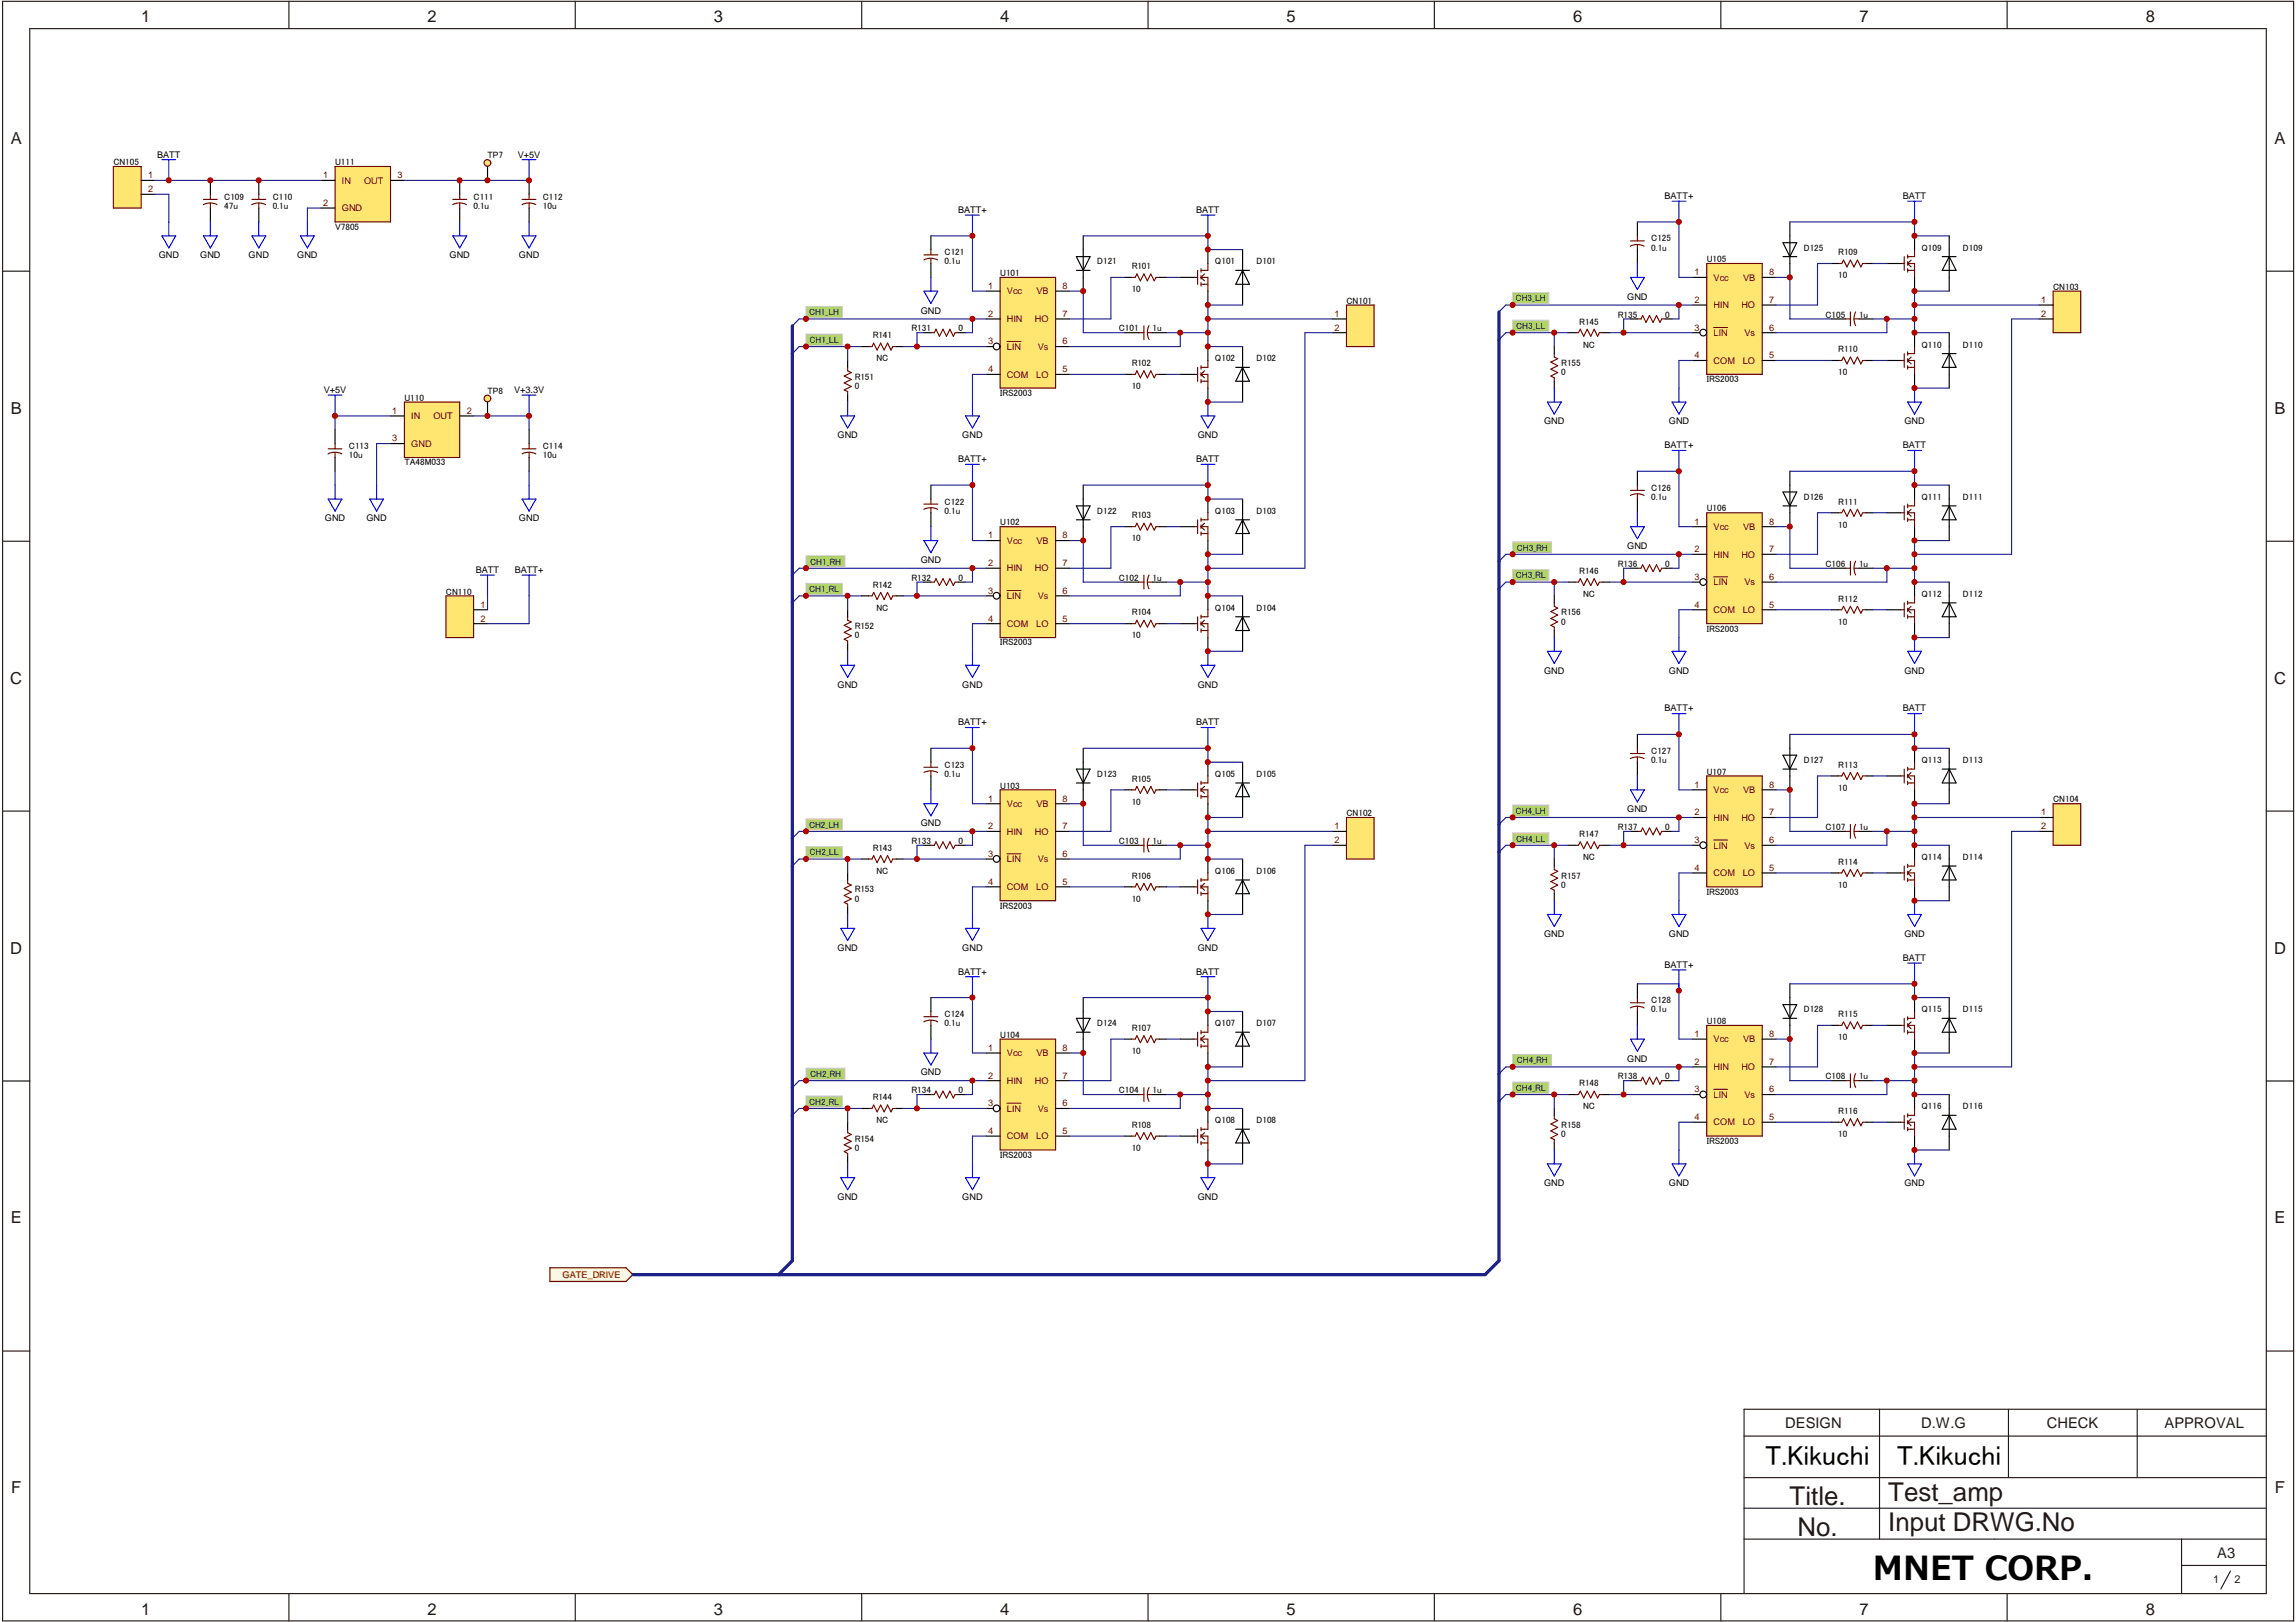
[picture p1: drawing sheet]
<svg xmlns="http://www.w3.org/2000/svg" width="297mm" height="210mm" viewBox="0 0 297 210" stroke-linecap="round" stroke-linejoin="round" font-family="sans-serif">
<defs><g id="words">
<text font-size="4.3" x="242.3" y="204.4">MNET CORP.</text>
<g font-size="3.6">
<text x="228.4" y="189.5">T.Kikuchi</text>
<text x="245.4" y="189.5">T.Kikuchi</text>
</g>
<g font-size="3.3" fill="#231916">
<text x="231.5" y="194.8">Title.</text>
<text x="244.3" y="194.2">Test_amp</text>
<text x="232.5" y="198.7">No.</text>
<text x="244.3" y="198.2">Input DRWG.No</text>
</g>
<g font-size="2.1" fill="#231916">
<text x="18.3" y="2.9">1</text>
<text x="55.3" y="2.9">2</text>
<text x="92.4" y="2.9">3</text>
<text x="129.4" y="2.9">4</text>
<text x="166.5" y="2.9">5</text>
<text x="203.5" y="2.9">6</text>
<text x="240.6" y="2.9">7</text>
<text x="277.6" y="2.9">8</text>
<text x="1.4" y="18.6">A</text>
<text x="294.3" y="18.6">A</text>
<text x="1.4" y="53.5">B</text>
<text x="294.3" y="53.5">B</text>
<text x="1.3" y="88.5">C</text>
<text x="294.2" y="88.5">C</text>
<text x="1.3" y="123.4">D</text>
<text x="294.2" y="123.4">D</text>
<text x="1.4" y="158.3">E</text>
<text x="294.3" y="158.3">E</text>
<text x="1.4" y="193.3">F</text>
<text x="294.3" y="193.3">F</text>
<text x="18.3" y="209">1</text>
<text x="55.3" y="209">2</text>
<text x="92.4" y="209">3</text>
<text x="129.4" y="209">4</text>
<text x="166.5" y="209">5</text>
<text x="203.5" y="209">6</text>
<text x="240.6" y="209">7</text>
<text x="277.6" y="209">8</text>
</g>
<g font-size="1.9" fill="#231916">
<text x="231" y="184.8">DESIGN</text>
<text x="248.6" y="184.8">D.W.G</text>
<text x="264.8" y="184.8">CHECK</text>
<text x="280" y="184.8">APPROVAL</text>
<text x="286.8" y="201.6">A3</text>
</g>
<g font-size="1.4" fill="#231916">
<text x="286.3" y="204.9">1</text>
<text x="289.1" y="204.9">2</text>
</g>
<g font-size="1.2">
<text x="14.7" y="21.4">CN105</text>
<text x="20.3" y="20.4">BATT</text>
<text x="43.3" y="21.4">U111</text>
<text x="63.1" y="20.5">TP7</text>
<text x="67" y="20.4">V+5V</text>
<text x="29" y="25.9">C109</text>
<text x="29" y="27.1">47u</text>
<text x="35.3" y="25.9">C110</text>
<text x="35.3" y="27.1">0.1u</text>
<text x="43.3" y="29.7">V7805</text>
<text x="61.3" y="25.9">C111</text>
<text x="61.3" y="27.1">0.1u</text>
<text x="70.2" y="25.9">C112</text>
<text x="70.2" y="27.1">10u</text>
<text x="123.9" y="27.6">BATT+</text>
<text x="154.7" y="27.6">BATT</text>
<text x="215.3" y="25.8">BATT+</text>
<text x="246.2" y="25.8">BATT</text>
<text x="20.5" y="33.4">GND</text>
<text x="25.9" y="33.4">GND</text>
<text x="32.2" y="33.4">GND</text>
<text x="38.5" y="33.4">GND</text>
<text x="58.2" y="33.4">GND</text>
<text x="67.1" y="33.4">GND</text>
<text x="122.2" y="33">C121</text>
<text x="122.2" y="34.2">0.1u</text>
<text x="129.4" y="35.7">U101</text>
<text x="141.9" y="34.2">D121</text>
<text x="146.4" y="34.8">R101</text>
<text x="157.2" y="34.2">Q101</text>
<text x="162.6" y="34.2">D101</text>
<text x="213.6" y="31.2">C125</text>
<text x="213.6" y="32.4">0.1u</text>
<text x="220.8" y="33.9">U105</text>
<text x="233.4" y="32.4">D125</text>
<text x="237.8" y="33">R109</text>
<text x="248.6" y="32.4">Q109</text>
<text x="254" y="32.4">D109</text>
<text x="119.1" y="40.6">GND</text>
<text x="146.4" y="37.8">10</text>
<text x="174.2" y="39.3">CN101</text>
<text x="204.3" y="42">R145</text>
<text x="209.3" y="41.1">R135</text>
<text x="210.5" y="38.8">GND</text>
<text x="215.4" y="41.1">0</text>
<text x="236.2" y="41.1">C105</text>
<text x="237.8" y="36">10</text>
<text x="240.5" y="41.1">1u</text>
<text x="265.6" y="37.5">CN103</text>
<text x="112.9" y="43.8">R141</text>
<text x="113.4" y="46.8">NC</text>
<text x="117.9" y="42.9">R131</text>
<text x="124" y="42.9">0</text>
<text x="144.8" y="42.9">C101</text>
<text x="146.4" y="47.4">R102</text>
<text x="149.1" y="42.9">1u</text>
<text x="157.2" y="46.8">Q102</text>
<text x="162.6" y="46.8">D102</text>
<text x="202" y="47.4">R155</text>
<text x="204.8" y="45">NC</text>
<text x="237.8" y="45.6">R110</text>
<text x="248.6" y="45">Q110</text>
<text x="254" y="45">D110</text>
<text x="41.9" y="50.9">V+5V</text>
<text x="52.3" y="51.9">U110</text>
<text x="63.1" y="51">TP8</text>
<text x="66.5" y="50.9">V+3.3V</text>
<text x="110.6" y="49.2">R151</text>
<text x="110.6" y="50.4">0</text>
<text x="129.4" y="51.2">IRS2003</text>
<text x="146.4" y="50.4">10</text>
<text x="202" y="48.6">0</text>
<text x="220.8" y="49.5">IRS2003</text>
<text x="237.8" y="48.6">10</text>
<text x="45.1" y="58.1">C113</text>
<text x="45.1" y="59.3">10u</text>
<text x="70.2" y="58.1">C114</text>
<text x="70.2" y="59.3">10u</text>
<text x="108.3" y="56.7">GND</text>
<text x="123.9" y="59.8">BATT+</text>
<text x="124.5" y="56.7">GND</text>
<text x="154.7" y="59.8">BATT</text>
<text x="155" y="56.7">GND</text>
<text x="199.8" y="54.9">GND</text>
<text x="215.3" y="58">BATT+</text>
<text x="215.9" y="54.9">GND</text>
<text x="246.2" y="58">BATT</text>
<text x="246.4" y="54.9">GND</text>
<text x="52.3" y="60.2">TA48M033</text>
<text x="122.2" y="65.3">C122</text>
<text x="213.6" y="63.5">C126</text>
<text x="213.6" y="64.7">0.1u</text>
<text x="233.4" y="64.7">D126</text>
<text x="237.8" y="65.3">R111</text>
<text x="248.6" y="64.7">Q111</text>
<text x="254" y="64.7">D111</text>
<text x="42" y="67.5">GND</text>
<text x="47.4" y="67.5">GND</text>
<text x="67.1" y="67.5">GND</text>
<text x="122.2" y="66.5">0.1u</text>
<text x="129.4" y="68">U102</text>
<text x="141.9" y="66.5">D122</text>
<text x="146.4" y="67.1">R103</text>
<text x="146.4" y="70.1">10</text>
<text x="157.2" y="66.5">Q103</text>
<text x="162.6" y="66.5">D103</text>
<text x="210.5" y="71.1">GND</text>
<text x="220.8" y="66.2">U106</text>
<text x="237.8" y="68.3">10</text>
<text x="57.7" y="76.9">CN110</text>
<text x="61.5" y="74.1">BATT</text>
<text x="66.6" y="74.1">BATT+</text>
<text x="112.9" y="76.1">R142</text>
<text x="117.9" y="75.2">R132</text>
<text x="119.1" y="72.8">GND</text>
<text x="124" y="75.2">0</text>
<text x="144.8" y="75.2">C102</text>
<text x="149.1" y="75.2">1u</text>
<text x="204.3" y="74.3">R146</text>
<text x="204.8" y="77.2">NC</text>
<text x="209.3" y="73.4">R136</text>
<text x="215.4" y="73.4">0</text>
<text x="236.2" y="73.4">C106</text>
<text x="237.8" y="77.9">R112</text>
<text x="240.5" y="73.4">1u</text>
<text x="248.6" y="77.2">Q112</text>
<text x="254" y="77.2">D112</text>
<text x="110.6" y="81.4">R152</text>
<text x="110.6" y="82.6">0</text>
<text x="113.4" y="79">NC</text>
<text x="129.4" y="83.5">IRS2003</text>
<text x="146.4" y="79.7">R104</text>
<text x="146.4" y="82.6">10</text>
<text x="157.2" y="79">Q104</text>
<text x="162.6" y="79">D104</text>
<text x="202" y="79.7">R156</text>
<text x="202" y="80.8">0</text>
<text x="220.8" y="81.7">IRS2003</text>
<text x="237.8" y="80.8">10</text>
<text x="108.3" y="89">GND</text>
<text x="124.5" y="89">GND</text>
<text x="155" y="89">GND</text>
<text x="199.8" y="87.2">GND</text>
<text x="215.9" y="87.2">GND</text>
<text x="246.4" y="87.2">GND</text>
<text x="123.9" y="93.9">BATT+</text>
<text x="154.7" y="93.9">BATT</text>
<text x="215.3" y="92.1">BATT+</text>
<text x="246.2" y="92.1">BATT</text>
<text x="122.2" y="99.4">C123</text>
<text x="122.2" y="100.5">0.1u</text>
<text x="141.9" y="100.5">D123</text>
<text x="146.4" y="101.2">R105</text>
<text x="157.2" y="100.5">Q105</text>
<text x="162.6" y="100.5">D105</text>
<text x="213.6" y="97.6">C127</text>
<text x="213.6" y="98.7">0.1u</text>
<text x="220.8" y="100.2">U107</text>
<text x="233.4" y="98.7">D127</text>
<text x="237.8" y="99.4">R113</text>
<text x="248.6" y="98.7">Q113</text>
<text x="254" y="98.7">D113</text>
<text x="119.1" y="106.9">GND</text>
<text x="129.4" y="102">U103</text>
<text x="146.4" y="104.1">10</text>
<text x="174.2" y="105.6">CN102</text>
<text x="209.3" y="107.4">R137</text>
<text x="210.5" y="105.1">GND</text>
<text x="215.4" y="107.4">0</text>
<text x="236.2" y="107.4">C107</text>
<text x="237.8" y="102.3">10</text>
<text x="240.5" y="107.4">1u</text>
<text x="265.6" y="103.8">CN104</text>
<text x="112.9" y="110.1">R143</text>
<text x="113.4" y="113.1">NC</text>
<text x="117.9" y="109.2">R133</text>
<text x="124" y="109.2">0</text>
<text x="144.8" y="109.2">C103</text>
<text x="146.4" y="113.7">R106</text>
<text x="149.1" y="109.2">1u</text>
<text x="157.2" y="113.1">Q106</text>
<text x="162.6" y="113.1">D106</text>
<text x="202" y="113.7">R157</text>
<text x="204.3" y="108.3">R147</text>
<text x="204.8" y="111.3">NC</text>
<text x="237.8" y="111.9">R114</text>
<text x="248.6" y="111.3">Q114</text>
<text x="254" y="111.3">D114</text>
<text x="110.6" y="115.5">R153</text>
<text x="110.6" y="116.7">0</text>
<text x="129.4" y="117.6">IRS2003</text>
<text x="146.4" y="116.7">10</text>
<text x="202" y="114.9">0</text>
<text x="220.8" y="115.8">IRS2003</text>
<text x="237.8" y="114.9">10</text>
<text x="108.3" y="123">GND</text>
<text x="124.5" y="123">GND</text>
<text x="155" y="123">GND</text>
<text x="199.8" y="121.2">GND</text>
<text x="215.3" y="125.2">BATT+</text>
<text x="215.9" y="121.2">GND</text>
<text x="246.2" y="124.4">BATT</text>
<text x="246.4" y="121.2">GND</text>
<text x="122.2" y="131.6">C124</text>
<text x="123.9" y="126.1">BATT+</text>
<text x="154.7" y="126.1">BATT</text>
<text x="213.6" y="129.8">C128</text>
<text x="213.6" y="131">0.1u</text>
<text x="233.4" y="131">D128</text>
<text x="237.8" y="131.6">R115</text>
<text x="248.6" y="131">Q115</text>
<text x="254" y="131">D115</text>
<text x="122.2" y="132.8">0.1u</text>
<text x="129.4" y="134.3">U104</text>
<text x="141.9" y="132.8">D124</text>
<text x="146.4" y="133.4">R107</text>
<text x="146.4" y="136.4">10</text>
<text x="157.2" y="132.8">Q107</text>
<text x="162.6" y="132.8">D107</text>
<text x="210.5" y="137.4">GND</text>
<text x="220.8" y="132.5">U108</text>
<text x="237.8" y="134.6">10</text>
<text x="112.9" y="142.4">R144</text>
<text x="117.9" y="141.5">R134</text>
<text x="119.1" y="139.2">GND</text>
<text x="124" y="141.5">0</text>
<text x="144.8" y="141.5">C104</text>
<text x="149.1" y="141.5">1u</text>
<text x="204.3" y="140.6">R148</text>
<text x="204.8" y="143.6">NC</text>
<text x="209.3" y="139.7">R138</text>
<text x="215.4" y="139.7">0</text>
<text x="236.2" y="139.7">C108</text>
<text x="240.5" y="139.7">1u</text>
<text x="248.6" y="143.6">Q116</text>
<text x="254" y="143.6">D116</text>
<text x="110.6" y="147.7">R154</text>
<text x="110.6" y="148.9">0</text>
<text x="113.4" y="145.4">NC</text>
<text x="129.4" y="149.8">IRS2003</text>
<text x="146.4" y="146">R108</text>
<text x="146.4" y="148.9">10</text>
<text x="157.2" y="145.4">Q108</text>
<text x="162.6" y="145.4">D108</text>
<text x="202" y="146">R158</text>
<text x="202" y="147.2">0</text>
<text x="220.8" y="148">IRS2003</text>
<text x="237.8" y="144.2">R116</text>
<text x="237.8" y="147.2">10</text>
<text x="108.3" y="155.3">GND</text>
<text x="124.5" y="155.3">GND</text>
<text x="155" y="155.3">GND</text>
<text x="199.8" y="153.5">GND</text>
<text x="215.9" y="153.5">GND</text>
<text x="246.4" y="153.5">GND</text>
</g>
<g font-size="1.2" fill="#6e0000">
<text x="19.2" y="23.1">1</text>
<text x="41.8" y="23.1">1</text>
<text x="44.2" y="23.8">IN</text>
<text x="47.1" y="23.8">OUT</text>
<text x="51.4" y="23.1">3</text>
<text x="19.2" y="24.9">2</text>
<text x="41.8" y="26.6">2</text>
<text x="44.2" y="27.3">GND</text>
<text x="219.2" y="35.6">1</text>
<text x="228.9" y="35.6">8</text>
<text x="127.8" y="41">2</text>
<text x="127.8" y="37.4">1</text>
<text x="130.3" y="41.7">HIN</text>
<text x="130.3" y="38.1">Vcc</text>
<text x="133.9" y="41.7">HO</text>
<text x="134.1" y="38.1">VB</text>
<text x="137.5" y="37.4">8</text>
<text x="137.5" y="41">7</text>
<text x="172.7" y="41">1</text>
<text x="219.2" y="39.2">2</text>
<text x="221.7" y="36.3">Vcc</text>
<text x="221.7" y="39.9">HIN</text>
<text x="225.3" y="39.9">HO</text>
<text x="225.5" y="36.3">VB</text>
<text x="228.9" y="39.2">7</text>
<text x="264.1" y="39.2">1</text>
<text x="264.1" y="41">2</text>
<text x="127.8" y="44.6">3</text>
<text x="130.3" y="45.3">LIN</text>
<text x="134.3" y="45.3">Vs</text>
<text x="137.5" y="44.6">6</text>
<text x="172.7" y="42.8">2</text>
<text x="219.2" y="42.8">3</text>
<text x="219.2" y="46.4">4</text>
<text x="221.7" y="43.5">LIN</text>
<text x="221.7" y="47.1">COM</text>
<text x="225.5" y="47.1">LO</text>
<text x="225.7" y="43.5">Vs</text>
<text x="228.9" y="42.8">6</text>
<text x="228.9" y="46.4">5</text>
<text x="50.8" y="53.6">1</text>
<text x="60.4" y="53.6">2</text>
<text x="127.8" y="48.2">4</text>
<text x="130.3" y="48.9">COM</text>
<text x="134.1" y="48.9">LO</text>
<text x="137.5" y="48.2">5</text>
<text x="50.8" y="57.1">3</text>
<text x="53.2" y="57.8">GND</text>
<text x="53.2" y="54.3">IN</text>
<text x="56.1" y="54.3">OUT</text>
<text x="127.8" y="69.7">1</text>
<text x="130.3" y="70.4">Vcc</text>
<text x="134.1" y="70.4">VB</text>
<text x="137.5" y="69.7">8</text>
<text x="219.2" y="67.9">1</text>
<text x="219.2" y="71.5">2</text>
<text x="221.7" y="68.6">Vcc</text>
<text x="225.5" y="68.6">VB</text>
<text x="228.9" y="71.5">7</text>
<text x="228.9" y="67.9">8</text>
<text x="127.8" y="73.3">2</text>
<text x="127.8" y="76.8">3</text>
<text x="130.3" y="77.5">LIN</text>
<text x="130.3" y="74">HIN</text>
<text x="133.9" y="74">HO</text>
<text x="134.3" y="77.5">Vs</text>
<text x="137.5" y="76.8">6</text>
<text x="137.5" y="73.3">7</text>
<text x="219.2" y="75.1">3</text>
<text x="221.7" y="75.8">LIN</text>
<text x="221.7" y="72.2">HIN</text>
<text x="225.3" y="72.2">HO</text>
<text x="225.7" y="75.8">Vs</text>
<text x="228.9" y="75.1">6</text>
<text x="62.2" y="78.6">1</text>
<text x="62.2" y="80.4">2</text>
<text x="127.8" y="80.4">4</text>
<text x="130.3" y="81.1">COM</text>
<text x="134.1" y="81.1">LO</text>
<text x="137.5" y="80.4">5</text>
<text x="219.2" y="78.6">4</text>
<text x="221.7" y="79.3">COM</text>
<text x="225.5" y="79.3">LO</text>
<text x="228.9" y="78.6">5</text>
<text x="219.2" y="101.9">1</text>
<text x="228.9" y="101.9">8</text>
<text x="127.8" y="103.7">1</text>
<text x="127.8" y="107.3">2</text>
<text x="130.3" y="104.4">Vcc</text>
<text x="134.1" y="104.4">VB</text>
<text x="137.5" y="103.7">8</text>
<text x="137.5" y="107.3">7</text>
<text x="172.7" y="107.3">1</text>
<text x="219.2" y="105.5">2</text>
<text x="221.7" y="102.6">Vcc</text>
<text x="221.7" y="106.2">HIN</text>
<text x="225.3" y="106.2">HO</text>
<text x="225.5" y="102.6">VB</text>
<text x="228.9" y="105.5">7</text>
<text x="264.1" y="105.5">1</text>
<text x="264.1" y="107.3">2</text>
<text x="127.8" y="110.9">3</text>
<text x="130.3" y="111.6">LIN</text>
<text x="130.3" y="108">HIN</text>
<text x="133.9" y="108">HO</text>
<text x="134.3" y="111.6">Vs</text>
<text x="137.5" y="110.9">6</text>
<text x="172.7" y="109.1">2</text>
<text x="219.2" y="109.1">3</text>
<text x="219.2" y="112.7">4</text>
<text x="221.7" y="109.8">LIN</text>
<text x="221.7" y="113.4">COM</text>
<text x="225.5" y="113.4">LO</text>
<text x="225.7" y="109.8">Vs</text>
<text x="228.9" y="109.1">6</text>
<text x="228.9" y="112.7">5</text>
<text x="127.8" y="114.5">4</text>
<text x="130.3" y="115.2">COM</text>
<text x="134.1" y="115.2">LO</text>
<text x="137.5" y="114.5">5</text>
<text x="127.8" y="136">1</text>
<text x="130.3" y="136.7">Vcc</text>
<text x="134.1" y="136.7">VB</text>
<text x="137.5" y="136">8</text>
<text x="219.2" y="134.2">1</text>
<text x="219.2" y="137.8">2</text>
<text x="221.7" y="134.9">Vcc</text>
<text x="225.5" y="134.9">VB</text>
<text x="228.9" y="137.8">7</text>
<text x="228.9" y="134.2">8</text>
<text x="127.8" y="139.6">2</text>
<text x="127.8" y="143.2">3</text>
<text x="130.3" y="143.9">LIN</text>
<text x="130.3" y="140.3">HIN</text>
<text x="133.9" y="140.3">HO</text>
<text x="134.3" y="143.9">Vs</text>
<text x="137.5" y="143.2">6</text>
<text x="137.5" y="139.6">7</text>
<text x="219.2" y="141.4">3</text>
<text x="221.7" y="142.1">LIN</text>
<text x="221.7" y="138.5">HIN</text>
<text x="225.3" y="138.5">HO</text>
<text x="225.7" y="142.1">Vs</text>
<text x="228.9" y="141.4">6</text>
<text x="127.8" y="146.7">4</text>
<text x="130.3" y="147.4">COM</text>
<text x="134.1" y="147.4">LO</text>
<text x="137.5" y="146.7">5</text>
<text x="219.2" y="144.9">4</text>
<text x="221.7" y="145.6">COM</text>
<text x="225.5" y="145.6">LO</text>
<text x="228.9" y="144.9">5</text>
<text x="72.8" y="165.4">GATE_DRIVE</text>
</g>
<g font-size="1.2" fill="#005200">
<text x="104.7" y="40.8">CH1_LH</text>
<text x="196.1" y="39">CH3_LH</text>
<text x="104.7" y="44.4">CH1_LL</text>
<text x="196.1" y="42.6">CH3_LL</text>
<text x="196.2" y="71.3">CH3_RH</text>
<text x="104.7" y="76.6">CH1_RL</text>
<text x="104.8" y="73.1">CH1_RH</text>
<text x="196.1" y="74.8">CH3_RL</text>
<text x="104.7" y="107.1">CH2_LH</text>
<text x="196.1" y="105.3">CH4_LH</text>
<text x="104.7" y="110.7">CH2_LL</text>
<text x="196.1" y="108.9">CH4_LL</text>
<text x="196.2" y="137.6">CH4_RH</text>
<text x="104.7" y="143">CH2_RL</text>
<text x="104.8" y="139.4">CH2_RH</text>
<text x="196.1" y="141.2">CH4_RL</text>
</g>
</g></defs>
<g fill="none" stroke="#231916" stroke-width=".15">
<path d="M.3 .2h296.4v209.6h-296.4zM3.8 3.7h289.4v202.5h-289.4zM37.4 .2v3.5M74.4 .2v3.5M111.5 .2v3.5M148.5 .2v3.5M185.6 .2v3.5M222.6 .2v3.5M259.7 .2v3.5M.3 35.1h3.5M293.2 35.1h3.5M.3 70h3.5"/>
<path d="M293.2 70h3.5M.3 105h3.5M293.2 105h3.5M.3 139.9h3.5M293.2 139.9h3.5M.3 174.8h3.5M293.2 174.8h3.5M225.6 185.8h67.6M225.6 195.2h67.6M225.6 191.2h67.6M225.6 199.2h67.6M243.2 182.4v16.8"/>
<path d="M259.8 182.4v8.7M276.5 182.4v8.7M282.2 199.2v7M293.2 182.4h-67.6v23.8M37.4 206.2v3.6M74.4 206.2v3.6M111.5 206.2v3.6M148.5 206.2v3.6M185.6 206.2v3.6M222.6 206.2v3.6M259.7 206.2v3.6M282.3 202.6h10.9"/>
<path d="M288.6 203.3l-1.3 2.3"/>
</g>
<g fill="none" stroke="#6e0000" stroke-width=".15">
<path d="M146.4 35.9h.5l.2-.4 .4 .8 .5-.8 .4 .8 .5-.8 .4 .8 .3-.4h.4M154.5 35.9h.4M154.9 35v1.8M155.4 35.9h.9v1.8M155.4 34.8v.4M155.4 35.7v.4M155.4 36.6v.4M155.4 35.9l.4 .4M155.4 36.8h.9M155.8 35.5l-.4 .4M156.3 34.1v.9h-.9M146.4 48.5h.5l.2-.5 .4 .9 .5-.9 .4 .9 .5-.9 .4 .9 .3-.4h.4"/>
<path d="M147.3 43.1h.7M148 42.2v1.8M148.4 43.1h.7M148.7 42.1l-.3 .9 .3 .9"/>
</g>
<path d="M145.5 35.9h.9M150 35.9h.9M152.7 35.9h1.8M156.3 32.3v1.8M156.3 37.7v1.8M145.5 48.5h.9M145.5 43.1h1.8M149.1 43.1h1.8M150 48.5h.9" fill="none" stroke="#000" stroke-width=".15"/>
<path d="M139.3 33.2h1.7l-.9 1.8z" fill="#fff"/>
<g fill="none" stroke="#000" stroke-width=".15">
<path d="M139.3 33.2h1.7l-.9 1.8zM139.3 35h1.7M140.1 30.5v7.2M145.5 68.2h.9M145.5 75.3h1.8M149.1 75.3h1.8M150 68.2h.9M145.5 80.7h.9M150 80.7h.9M145.5 102.2h.9M145.5 114.8h.9M145.5 109.4h1.8"/>
<path d="M149.1 109.4h1.8M150 102.2h.9M150 114.8h.9"/>
</g>
<path d="M146.4 68.2h.5l.2-.5 .4 .9 .5-.9 .4 .9 .5-.9 .4 .9 .3-.4h.4M147.3 75.3h.7M148 74.4v1.8M148.4 75.3h.7M148.7 74.4l-.3 .9 .3 .9M146.4 80.7h.5l.2-.4 .4 .9 .5-.9 .4 .9 .5-.9 .4 .9 .3-.5h.4M146.4 102.2h.5l.2-.4 .4 .9 .5-.9 .4 .9 .5-.9 .4 .9 .3-.5h.4M146.4 114.8h.5l.2-.5 .4 .9 .5-.9 .4 .9 .5-.9 .4 .9 .3-.4h.4M147.3 109.4h.7M148 108.5v1.8M148.4 109.4h.7M148.7 108.5l-.3 .9 .3 .9" fill="none" stroke="#6e0000" stroke-width=".15"/>
<path d="M139.3 99.5h1.7l-.9 1.8z" fill="#fff"/>
<path d="M139.3 99.5h1.7l-.9 1.8zM140.1 96.8v7.2M139.3 101.3h1.7M145.5 134.5h.9M150 134.5h.9M145.5 147h.9M145.5 141.6h1.8M149.1 141.6h1.8M150 147h.9" fill="none" stroke="#000" stroke-width=".15"/>
<path d="M146.4 134.5h.5l.2-.5 .4 .9 .5-.9 .4 .9 .5-.9 .4 .9 .3-.4h.4M146.4 147h.5l.2-.4 .4 .9 .5-.9 .4 .9 .5-.9 .4 .9 .3-.5h.4M147.3 141.6h.7M148 140.8v1.7M148.4 141.6h.7M148.7 140.7l-.3 .9 .3 .9" fill="none" stroke="#6e0000" stroke-width=".15"/>
<path d="M139.3 131.8h1.7l-.9 1.8z" fill="#fff"/>
<path d="M139.3 131.8h1.7l-.9 1.8zM139.3 133.6h1.7M140.1 129.1v7.2" fill="none" stroke="#000" stroke-width=".15"/>
<path d="M174.2 39.5h3.6v5.3h-3.6z" fill="#fee670"/>
<path d="M174.2 39.5h3.6v5.4h-3.6zM237.8 34.1h.5l.2-.4 .4 .8 .5-.8 .5 .8 .4-.8 .4 .8 .3-.4h.4M237.8 46.7h.5l.2-.5 .4 .9 .5-.9 .5 .9 .4-.9 .4 .9 .3-.4h.4M238.7 41.3h.7M239.4 40.4v1.8M239.9 41.3h.6M240.1 40.4l-.2 .9 .2 .8" fill="none" stroke="#6e0000" stroke-width=".15"/>
<path d="M236.9 34.1h.9M241.4 34.1h.9M172.4 41.3h1.8M172.4 43.1h1.8M236.9 41.3h1.8M236.9 46.7h.9M240.5 41.3h1.8M241.4 46.7h.9" fill="none" stroke="#000" stroke-width=".15"/>
<path d="M230.7 31.4h1.7l-.8 1.8z" fill="#fff"/>
<path d="M230.7 31.4h1.7l-.8 1.8zM230.7 33.2h1.7M231.6 28.7v7.2M236.9 66.4h.9M236.9 78.9h.9M236.9 73.5h1.8M240.5 73.5h1.8M241.4 66.4h.9M241.4 78.9h.9" fill="none" stroke="#000" stroke-width=".15"/>
<path d="M237.8 66.4h.5l.2-.5 .4 .9 .5-.9 .5 .9 .4-.9 .4 .9 .3-.4h.4M237.8 78.9h.5l.2-.4 .4 .9 .5-.9 .5 .9 .4-.9 .4 .9 .3-.5h.4M238.7 73.5h.7M239.4 72.6v1.8M239.9 73.5h.6M240.1 72.6l-.2 .9 .2 .9" fill="none" stroke="#6e0000" stroke-width=".15"/>
<path d="M230.7 63.7h1.7l-.8 1.8z" fill="#fff"/>
<path d="M230.7 63.7h1.7l-.8 1.8zM230.7 65.5h1.7M231.6 61v7.2M236.9 100.4h.9M236.9 113h.9M236.9 107.6h1.8M240.5 107.6h1.8M241.4 100.4h.9M241.4 113h.9" fill="none" stroke="#000" stroke-width=".15"/>
<path d="M237.8 100.4h.5l.2-.4 .4 .9 .5-.9 .5 .9 .4-.9 .4 .9 .3-.5h.4M237.8 113h.5l.2-.5 .4 .9 .5-.9 .5 .9 .4-.9 .4 .9 .3-.4h.4M238.7 107.6h.7M239.4 106.7v1.8M239.9 107.6h.6M240.1 106.7l-.2 .9 .2 .9" fill="none" stroke="#6e0000" stroke-width=".15"/>
<path d="M230.7 97.7h1.7l-.8 1.8z" fill="#fff"/>
<path d="M230.7 97.7h1.7l-.8 1.8zM230.7 99.5h1.7M231.6 95v7.2M236.9 132.7h.9M236.9 139.8h1.8M240.5 139.8h1.8M241.4 132.7h.9M236.9 145.2h.9M241.4 145.2h.9" fill="none" stroke="#000" stroke-width=".15"/>
<path d="M237.8 132.7h.5l.2-.5 .4 .9 .5-.9 .5 .9 .4-.9 .4 .9 .3-.4h.4M238.7 139.8h.7M239.4 139v1.8M239.9 139.8h.6M240.1 138.9l-.2 .9 .2 .9M237.8 145.2h.5l.2-.4 .4 .9 .5-.9 .5 .9 .4-.9 .4 .9 .3-.5h.4" fill="none" stroke="#6e0000" stroke-width=".15"/>
<path d="M230.7 130h1.7l-.8 1.8z" fill="#fff"/>
<path d="M230.7 130h1.7l-.8 1.8zM230.7 131.8h1.7M231.6 127.3v7.2" fill="none" stroke="#000" stroke-width=".15"/>
<path d="M139.3 65.5h1.7l-.9 1.8z" fill="#fff"/>
<path d="M139.3 65.5h1.7l-.9 1.8zM139.3 67.3h1.7M140.1 62.8v7.2" fill="none" stroke="#000" stroke-width=".15"/>
<path d="M160.8 35l.8 1.8h-1.7z" fill="#fff"/>
<g fill="none" stroke="#000" stroke-width=".15">
<path d="M159.9 35h1.7M160.8 35l.8 1.8h-1.7zM160.8 32.3v7.2M244.1 34.1h1.8M247.7 30.5v1.8M247.7 35.9v1.8M152.7 48.5h1.8M156.3 44.9v1.8M156.3 50.2v1.8M244.1 46.7h1.8M247.7 43.1v1.8M247.7 48.5v1.7"/>
<path d="M152.7 68.2h1.8M156.3 64.6v1.8M156.3 70v1.7M156.3 77.1v1.8M244.1 66.4h1.8M244.1 78.9h1.8M247.7 62.8v1.8M247.7 68.2v1.8M247.7 75.3v1.8M152.7 80.7h1.8M156.3 82.5v1.8M156.3 98.6v1.8"/>
<path d="M247.7 80.7v1.8M247.7 96.8v1.8M152.7 102.2h1.8M152.7 114.8h1.8M156.3 104v1.8M156.3 111.2v1.8M156.3 116.6v1.7M244.1 100.4h1.8M244.1 113h1.8M247.7 102.2v1.8M247.7 109.4v1.8M247.7 114.8v1.8"/>
<path d="M152.7 134.5h1.8M156.3 130.9v1.8M156.3 136.3v1.8M244.1 132.7h1.8M247.7 129.1v1.8M247.7 134.5v1.8M152.7 147h1.8M156.3 143.4v1.8M156.3 148.8v1.8M244.1 145.2h1.8M247.7 141.6v1.8M247.7 147v1.8"/>
</g>
<g fill="none" stroke="#6e0000" stroke-width=".15">
<path d="M245.9 34.1h.5M246.4 33.2v1.8M246.8 34.1h.9v1.8M246.8 33v.4M246.8 33.9v.4M246.8 34.8v.4M246.8 34.1l.4 .4M246.8 35h.9M247.2 33.7l-.4 .4M247.7 32.3v.9h-.9M154.5 48.5h.4M154.9 47.5v1.8"/>
<path d="M155.4 48.5h.9v1.7M155.4 47.3v.5M155.4 48.2v.5M155.4 49.1v.5M155.4 48.5l.4 .4M155.4 49.3h.9M155.8 48l-.4 .5M156.3 46.7v.8h-.9M245.9 46.7h.5M246.4 45.8v1.7M246.8 47.5h.9M246.8 45.5v.5"/>
<path d="M246.8 46.4v.5M246.8 47.3v.5M246.8 46.7h.9v1.8M246.8 46.7l.4 .4M247.2 46.2l-.4 .5M247.7 44.9v.9h-.9M154.5 68.2h.4M154.9 67.3v1.7M154.9 79.8v1.8M155.4 67v.5M155.4 67.9v.5M155.4 68.8v.5"/>
<path d="M155.4 79.6v.4M155.4 68.2h.9v1.8M155.4 68.2l.4 .4M155.4 69h.9M155.8 67.7l-.4 .5M156.3 66.4v.9h-.9M156.3 78.9v.9h-.9M245.9 66.4h.5M245.9 78.9h.5M246.4 65.5v1.8M246.4 78v1.8M246.8 67.3h.9"/>
<path d="M246.8 79.8h.9M246.8 65.2v.5M246.8 66.1v.5M246.8 67v.5M246.8 77.8v.4M246.8 78.7v.4M246.8 79.6v.4M246.8 66.4h.9v1.8M246.8 78.9h.9v1.8M246.8 66.4l.4 .4M246.8 78.9l.4 .5M247.2 65.9l-.4 .5"/>
<path d="M247.2 78.5l-.4 .4M247.7 64.6v.9h-.9M247.7 77.1v.9h-.9M154.5 80.7h.4M155.4 80.5v.4M155.4 81.4v.4M155.4 80.7h.9v1.8M155.4 80.7l.4 .5M155.4 81.6h.9M155.8 80.3l-.4 .4M246.4 99.5v1.8M246.8 99.3v.5"/>
<path d="M247.2 100l-.4 .4M247.7 98.6v.9h-.9M154.5 102.2h.4M154.5 114.8h.4M154.9 101.3v1.8M154.9 113.9v1.8M155.4 101.1v.4M155.4 102v.4M155.4 102.9v.4M155.4 113.6v.5M155.4 114.5v.5M155.4 115.4v.5"/>
<path d="M155.4 102.2h.9v1.8M155.4 114.8h.9v1.8M155.4 102.2l.4 .5M155.4 103.1h.9M155.4 114.8l.4 .4M155.4 115.7h.9M155.8 101.8l-.4 .4M155.8 114.3l-.4 .5M156.3 100.4v.9h-.9M156.3 113v.9h-.9M245.9 100.4h.5M245.9 113h.5"/>
<path d="M246.4 112.1v1.8M246.8 101.3h.9M246.8 113.9h.9M246.8 100.2v.4M246.8 101.1v.4M246.8 111.8v.5M246.8 112.8v.4M246.8 113.6v.5M246.8 100.4h.9v1.8M246.8 113h.9v1.8M246.8 100.4l.4 .5M246.8 113l.4 .4"/>
<path d="M247.2 112.5l-.4 .5M247.7 111.2v.9h-.9M154.5 134.5h.4M154.9 133.6v1.8M155.4 133.3v.5M155.4 134.3v.4M155.4 135.1v.5M155.4 134.5h.9v1.8M155.4 134.5l.4 .4M155.4 135.4h.9M155.8 134l-.4 .5M156.3 132.7v.9h-.9"/>
<path d="M245.9 132.7h.5M246.4 131.8v1.8M246.8 133.6h.9M246.8 131.6v.4M246.8 132.5v.4M246.8 133.3v.5M246.8 132.7h.9v1.8M246.8 132.7l.4 .4M247.2 132.2l-.4 .5M247.7 130.9v.9h-.9M154.5 147h.4M154.9 146.1v1.8"/>
<path d="M155.4 145.9v.4M155.4 146.8v.5M155.4 147.7v.4M155.4 147h.9v1.8M155.4 147l.4 .5M155.4 147.9h.9M155.8 146.6l-.4 .4M156.3 145.2v.9h-.9M245.9 145.2h.5M246.4 144.3v1.8M246.8 146.1h.9M246.8 144.1v.5"/>
<path d="M246.8 145v.5M246.8 145.9v.4M246.8 145.2h.9v1.8M246.8 145.2l.4 .5M247.2 144.8l-.4 .4M247.7 143.4v.9h-.9"/>
</g>
<path d="M160.8 47.5l.8 1.8h-1.7z" fill="#fff"/>
<path d="M159.9 47.5h1.7M160.8 47.5l.8 1.8h-1.7zM160.8 44.9v7.1" fill="none" stroke="#000" stroke-width=".15"/>
<path d="M160.8 67.3l.8 1.7h-1.7z" fill="#fff"/>
<path d="M159.9 67.3h1.7M160.8 67.3l.8 1.7h-1.7zM160.8 64.6v7.1" fill="none" stroke="#000" stroke-width=".15"/>
<path d="M160.8 79.8l.8 1.8h-1.7z" fill="#fff"/>
<path d="M159.9 79.8h1.7M160.8 79.8l.8 1.8h-1.7zM160.8 77.1v7.2" fill="none" stroke="#000" stroke-width=".15"/>
<path d="M252.2 33.2l.9 1.8h-1.8z" fill="#fff"/>
<path d="M251.3 33.2h1.8M252.2 33.2l.9 1.8h-1.8zM252.2 30.5v7.2" fill="none" stroke="#000" stroke-width=".15"/>
<path d="M252.2 45.8l.9 1.7h-1.8z" fill="#fff"/>
<path d="M251.3 45.8h1.8M252.2 45.8l.9 1.7h-1.8zM252.2 43.1v7.1" fill="none" stroke="#000" stroke-width=".15"/>
<path d="M252.2 65.5l.9 1.8h-1.8z" fill="#fff"/>
<path d="M251.3 65.5h1.8M252.2 65.5l.9 1.8h-1.8zM252.2 62.8v7.2" fill="none" stroke="#000" stroke-width=".15"/>
<path d="M252.2 78l.9 1.8h-1.8z" fill="#fff"/>
<path d="M251.3 78h1.8M252.2 78l.9 1.8h-1.8zM252.2 75.3v7.2" fill="none" stroke="#000" stroke-width=".15"/>
<path d="M252.2 99.5l.9 1.8h-1.8z" fill="#fff"/>
<path d="M251.3 99.5h1.8M252.2 99.5l.9 1.8h-1.8zM252.2 96.8v7.2" fill="none" stroke="#000" stroke-width=".15"/>
<path d="M252.2 112.1l.9 1.8h-1.8z" fill="#fff"/>
<path d="M251.3 112.1h1.8M252.2 112.1l.9 1.8h-1.8zM252.2 109.4v7.2" fill="none" stroke="#000" stroke-width=".15"/>
<path d="M252.2 131.8l.9 1.8h-1.8z" fill="#fff"/>
<path d="M251.3 131.8h1.8M252.2 131.8l.9 1.8h-1.8zM252.2 129.1v7.2" fill="none" stroke="#000" stroke-width=".15"/>
<path d="M252.2 144.3l.9 1.8h-1.8z" fill="#fff"/>
<path d="M251.3 144.3h1.8M252.2 144.3l.9 1.8h-1.8zM252.2 141.6v7.2" fill="none" stroke="#000" stroke-width=".15"/>
<path d="M160.8 101.3l.8 1.8h-1.7z" fill="#fff"/>
<path d="M160.8 98.6v7.2M159.9 101.3h1.7M160.8 101.3l.8 1.8h-1.7z" fill="none" stroke="#000" stroke-width=".15"/>
<path d="M160.8 113.9l.8 1.8h-1.7z" fill="#fff"/>
<path d="M159.9 113.9h1.7M160.8 113.9l.8 1.8h-1.7zM160.8 111.2v7.1" fill="none" stroke="#000" stroke-width=".15"/>
<path d="M160.8 133.6l.8 1.8h-1.7z" fill="#fff"/>
<path d="M159.9 133.6h1.7M160.8 133.6l.8 1.8h-1.7zM160.8 130.9v7.2" fill="none" stroke="#000" stroke-width=".15"/>
<path d="M160.8 146.1l.8 1.8h-1.7z" fill="#fff"/>
<path d="M27.2 23.3v1.8M27.2 26.9v1.8M33.5 23.3v1.8M33.5 26.9v1.8M59.5 23.3v1.8M59.5 26.9v1.8M68.4 23.3v1.8M68.4 26.9v1.8M159.9 146.1h1.7M160.8 146.1l.8 1.8h-1.7zM160.8 143.4v7.2" fill="none" stroke="#000" stroke-width=".15"/>
<g fill="none" stroke="#6e0000" stroke-width=".15">
<path d="M26.3 26.5l.9-.2 .9 .2M26.3 25.8h1.8M27.2 25.1v.7M27.2 26.3v.6M32.6 26.5l.9-.2 .9 .2M32.6 25.8h1.8M33.5 25.1v.7M33.5 26.3v.6M58.6 26.5l.9-.2 .8 .2M58.6 25.8h1.8M59.5 25.1v.7M59.5 26.3v.6"/>
<path d="M67.5 26.5l.9-.2 .9 .2M67.5 25.8h1.8M68.4 25.1v.7M68.4 26.3v.6"/>
</g>
<path d="M14.7 21.5h3.5v5.4h-3.5z" fill="#fee670"/>
<path d="M14.7 21.5h3.6v5.4h-3.6zM42.4 58.7l.9-.2 .9 .2M42.5 58.1h1.7M43.3 57.4v.7M43.3 58.5v.7M67.5 58.7l.9-.2 .9 .2M67.5 58.1h1.8M68.4 57.4v.7M68.4 58.5v.7" fill="none" stroke="#6e0000" stroke-width=".15"/>
<path d="M18.3 23.3h1.7M18.3 25.1h1.7M43.3 55.6v1.8M43.3 59.2v1.8M68.4 55.6v1.8M68.4 59.2v1.8" fill="none" stroke="#000" stroke-width=".15"/>
<path d="M174.2 105.8h3.6v5.3h-3.6z" fill="#fee670"/>
<path d="M174.2 105.8h3.6v5.4h-3.6z" fill="none" stroke="#6e0000" stroke-width=".15"/>
<path d="M172.4 107.6h1.8M172.4 109.4h1.8" fill="none" stroke="#000" stroke-width=".15"/>
<path d="M265.6 37.7h3.6v5.3h-3.6z" fill="#fee670"/>
<path d="M265.6 37.7h3.6v5.4h-3.6z" fill="none" stroke="#6e0000" stroke-width=".15"/>
<path d="M263.8 39.5h1.8M263.8 41.3h1.8" fill="none" stroke="#000" stroke-width=".15"/>
<path d="M265.6 104h3.6v5.4h-3.6z" fill="#fee670"/>
<path d="M265.6 104h3.6v5.4h-3.6z" fill="none" stroke="#6e0000" stroke-width=".15"/>
<path d="M263.8 105.8h1.8M263.8 107.6h1.8" fill="none" stroke="#000" stroke-width=".15"/>
<path d="M52.3 52h7.2v7.2h-7.2z" fill="#fee670"/>
<path d="M52.3 52h7.2v7.2h-7.2z" fill="none" stroke="#6e0000" stroke-width=".15"/>
<path d="M50.5 57.4h1.8M50.5 53.8h1.8M59.5 53.8h1.8" fill="none" stroke="#000" stroke-width=".15"/>
<path d="M129.4 35.9h7.1v14.3h-7.1z" fill="#fee670"/>
<path d="M129.4 35.9h7.2v14.3h-7.2z" fill="none" stroke="#6e0000" stroke-width=".15"/>
<g fill="none" stroke="#000" stroke-width=".15">
<path d="M127.6 37.7h1.8M136.6 37.7h1.7M127.6 48.5h1.8M127.6 44.9h.9M127.6 41.3h1.8M136.6 48.5h1.7M136.6 44.9h1.7M136.6 41.3h1.7"/>
<circle cx="128.9" cy="44.8" r=".43"/>
</g>
<path d="M130.3 44.2h1.8" fill="none" stroke="#6e0000" stroke-width=".13"/>
<path d="M129.4 68.2h7.1v14.3h-7.1z" fill="#fee670"/>
<path d="M129.4 68.2h7.2v14.3h-7.2z" fill="none" stroke="#6e0000" stroke-width=".15"/>
<g fill="none" stroke="#000" stroke-width=".15">
<path d="M127.6 77.1h.9M127.6 73.5h1.8M127.6 70h1.8M136.6 77.1h1.7M136.6 73.5h1.7M136.6 70h1.7M127.6 80.7h1.8M136.6 80.7h1.7"/>
<circle cx="128.9" cy="77.1" r=".43"/>
</g>
<path d="M130.3 76.4h1.8" fill="none" stroke="#6e0000" stroke-width=".13"/>
<path d="M129.4 102.2h7.1v14.3h-7.1z" fill="#fee670"/>
<path d="M129.4 102.2h7.2v14.4h-7.2z" fill="none" stroke="#6e0000" stroke-width=".15"/>
<g fill="none" stroke="#000" stroke-width=".15">
<path d="M127.6 114.8h1.8M127.6 111.2h.9M127.6 107.6h1.8M127.6 104h1.8M136.6 114.8h1.7M136.6 111.2h1.7M136.6 107.6h1.7M136.6 104h1.7"/>
<circle cx="128.9" cy="111.2" r=".43"/>
</g>
<path d="M130.3 110.5h1.8" fill="none" stroke="#6e0000" stroke-width=".13"/>
<path d="M129.4 134.5h7.1v14.3h-7.1z" fill="#fee670"/>
<path d="M129.4 134.5h7.2v14.3h-7.2z" fill="none" stroke="#6e0000" stroke-width=".15"/>
<g fill="none" stroke="#000" stroke-width=".15">
<path d="M127.6 139.8h1.8M127.6 136.3h1.8M136.6 139.8h1.7M136.6 136.3h1.7M127.6 147h1.8M127.6 143.4h.9M136.6 147h1.7M136.6 143.4h1.7"/>
<circle cx="128.9" cy="143.4" r=".43"/>
</g>
<path d="M130.3 142.8h1.8" fill="none" stroke="#6e0000" stroke-width=".13"/>
<path d="M220.8 34.1h7.2v14.3h-7.2z" fill="#fee670"/>
<path d="M220.8 34.1h7.2v14.4h-7.2z" fill="none" stroke="#6e0000" stroke-width=".15"/>
<g fill="none" stroke="#000" stroke-width=".15">
<path d="M219 39.5h1.8M219 35.9h1.8M228 39.5h1.8M228 35.9h1.8M219 46.7h1.8M219 43.1h.9M228 46.7h1.8M228 43.1h1.8"/>
<circle cx="220.4" cy="43" r=".43"/>
</g>
<path d="M221.7 42.4h1.8" fill="none" stroke="#6e0000" stroke-width=".13"/>
<path d="M220.8 66.4h7.2v14.3h-7.2z" fill="#fee670"/>
<path d="M220.8 66.4h7.2v14.3h-7.2z" fill="none" stroke="#6e0000" stroke-width=".15"/>
<g fill="none" stroke="#000" stroke-width=".15">
<path d="M219 78.9h1.8M219 75.3h.9M219 71.7h1.8M219 68.2h1.8M228 78.9h1.8M228 75.3h1.8M228 71.7h1.8M228 68.2h1.8"/>
<circle cx="220.4" cy="75.3" r=".43"/>
</g>
<path d="M221.7 74.7h1.8" fill="none" stroke="#6e0000" stroke-width=".13"/>
<path d="M220.8 100.4h7.2v14.3h-7.2z" fill="#fee670"/>
<path d="M220.8 100.4h7.2v14.4h-7.2z" fill="none" stroke="#6e0000" stroke-width=".15"/>
<g fill="none" stroke="#000" stroke-width=".15">
<path d="M219 113h1.8M219 109.4h.9M219 105.8h1.8M219 102.2h1.8M228 113h1.8M228 109.4h1.8M228 105.8h1.8M228 102.2h1.8"/>
<circle cx="220.4" cy="109.4" r=".43"/>
</g>
<path d="M221.7 108.7h1.8" fill="none" stroke="#6e0000" stroke-width=".13"/>
<path d="M220.8 132.7h7.2v14.3h-7.2z" fill="#fee670"/>
<path d="M220.8 132.7h7.2v14.3h-7.2z" fill="none" stroke="#6e0000" stroke-width=".15"/>
<g fill="none" stroke="#000" stroke-width=".15">
<path d="M219 138.1h1.8M219 134.5h1.8M228 138.1h1.8M228 134.5h1.8M219 145.2h1.8M219 141.6h.9M228 145.2h1.8M228 141.6h1.8"/>
<circle cx="220.4" cy="141.6" r=".43"/>
</g>
<path d="M221.7 141h1.8" fill="none" stroke="#6e0000" stroke-width=".13"/>
<path d="M43.3 21.5h7.2v7.2h-7.2z" fill="#fee670"/>
<g fill="none" stroke="#6e0000" stroke-width=".15">
<path d="M43.3 21.5h7.2v7.2h-7.2zM119.5 33.6l.9-.2 .9 .2M119.5 33h1.8M120.4 32.3v.7M120.4 33.4v.7M210.9 31.9l.9-.3 .9 .3M210.9 31.2h1.8M211.8 30.5v.7M211.8 31.6v.7M109.7 47.5v.5l.4 .2-.9 .5 .9 .4-.9 .5 .9 .4-.9 .5 .5 .2v.4M112.3 44.9h.5l.2-.5 .5 .9 .4-.9 .5 .9 .4-.9 .5 .9 .2-.4h.4M120.4 43.1h.5l.2-.5 .4 .9 .5-.9 .4 .9 .5-.9 .4 .9 .3-.4h.4"/>
<path d="M201.1 45.8v.4l.4 .2-.9 .5 .9 .4-.9 .5 .9 .4-.9 .5 .5 .2v.4M203.8 43.1h.4l.2-.5 .5 .9 .4-.9 .5 .9 .4-.9 .5 .9 .2-.4h.5M211.8 41.3h.5l.2-.5 .5 .9 .4-.9 .5 .9 .4-.9 .5 .9 .2-.4h.4M109.7 79.8v.5l.4 .2-.9 .4 .9 .5-.9 .4 .9 .5-.9 .4 .5 .3v.4M112.3 77.1h.5l.2-.4 .5 .9 .4-.9 .5 .9 .4-.9 .5 .9 .2-.5h.4M119.5 65.9l.9-.2 .9 .2M119.5 65.2h1.8M120.4 75.3h.5l.2-.4 .4 .9 .5-.9 .4 .9 .5-.9 .4 .9 .3-.5h.4M120.4 64.6v.6M120.4 65.7v.7M201.1 78v.5l.4 .2-.9 .4 .9 .5-.9 .4 .9 .5-.9 .4 .5 .3v.4M203.8 75.3h.4l.2-.4 .5 .9 .4-.9 .5 .9 .4-.9 .5 .9 .2-.5h.5"/>
<path d="M210.9 64.1l.9-.2 .9 .2M210.9 63.5h1.8M211.8 73.5h.5l.2-.4 .5 .9 .4-.9 .5 .9 .4-.9 .5 .9 .2-.5h.4M211.8 62.8v.7M211.8 63.9v.7M119.5 100l.9-.2 .9 .2M119.5 99.3h1.8M120.4 98.6v.7M120.4 99.8v.6M210.9 98.2l.9-.2 .9 .2M210.9 97.5h1.8M211.8 96.8v.7"/>
<path d="M211.8 98v.6M109.7 113.9v.4l.4 .2-.9 .5 .9 .4-.9 .5 .9 .4-.9 .5 .5 .2v.5M112.3 111.2h.5l.2-.5 .5 .9 .4-.9 .5 .9 .4-.9 .5 .9 .2-.4h.4M120.4 109.4h.5l.2-.5 .4 .9 .5-.9 .4 .9 .5-.9 .4 .9 .3-.4h.4M201.1 112.1v.4l.4 .3-.9 .4 .9 .4-.9 .5 .9 .4-.9 .5 .5 .2v.5M203.8 109.4h.4l.2-.5 .5 .9 .4-.9 .5 .9 .4-.9 .5 .9 .2-.4h.5M211.8 107.6h.5l.2-.5 .5 .9 .4-.9 .5 .9 .4-.9 .5 .9 .2-.4h.4M119.5 132.2l.9-.2 .9 .2M119.5 131.6h1.8M120.4 130.9v.7M120.4 132v.7M210.9 130.4l.9-.2 .9 .2"/>
<path d="M210.9 129.8h1.8M211.8 139.8h.5l.2-.4 .5 .9 .4-.9 .5 .9 .4-.9 .5 .9 .2-.5h.4M211.8 129.1v.7M211.8 130.2v.7M109.7 146.1v.5l.4 .2-.9 .5 .9 .4-.9 .4 .9 .5-.9 .4 .5 .3v.4M112.3 143.4h.5l.2-.4 .5 .9 .4-.9 .5 .9 .4-.9 .5 .9 .2-.5h.4M120.4 141.6h.5l.2-.4 .4 .9 .5-.9 .4 .9 .5-.9 .4 .9 .3-.5h.4M201.1 144.3v.5l.4 .2-.9 .5 .9 .4-.9 .4 .9 .5-.9 .5 .5 .2v.4M203.8 141.6h.4l.2-.4 .5 .9 .4-.9 .5 .9 .4-.9 .5 .9 .2-.5h.5"/>
</g>
<g fill="none" stroke="#000" stroke-width=".15">
<path d="M41.5 23.3h1.8M41.5 26.9h1.8M50.5 23.3h1.8M120.4 30.5v1.8M120.4 34.1v1.8M211.8 28.7v1.8M211.8 32.3v1.8M109.7 46.7v.8M109.7 51.1v.9M111.5 44.9h.8M115.9 44.9h.9M119.5 43.1h.9"/>
<path d="M124 43.1h.9M201.1 44.9v.9M201.1 49.3v.9M202.9 43.1h.9M207.4 43.1h.9M210.9 41.3h.9M215.4 41.3h.9M109.7 78.9v.9M111.5 77.1h.8M115.9 77.1h.9M119.5 75.3h.9M120.4 62.8v1.8"/>
<path d="M120.4 66.4v1.8M124 75.3h.9M201.1 77.1v.9M202.9 75.3h.9M207.4 75.3h.9M210.9 73.5h.9M211.8 61v1.8M211.8 64.6v1.8M215.4 73.5h.9M109.7 83.4v.9M120.4 96.8v1.8M201.1 81.6v.9"/>
<path d="M211.8 95v1.8M211.8 98.6v1.8M109.7 113v.9M109.7 117.5v.8M111.5 111.2h.8M115.9 111.2h.9M119.5 109.4h.9M120.4 100.4v1.8M124 109.4h.9M201.1 111.2v.9M201.1 115.7v.9M202.9 109.4h.9"/>
<path d="M207.4 109.4h.9M210.9 107.6h.9M215.4 107.6h.9M120.4 129.1v1.8M120.4 132.7v1.8M210.9 139.8h.9M211.8 127.3v1.8M211.8 130.9v1.8M215.4 139.8h.9M109.7 145.2v.9M109.7 149.7v.9M111.5 143.4h.8"/>
<path d="M115.9 143.4h.9M119.5 141.6h.9M124 141.6h.9M201.1 143.4v.9M201.1 147.9v.9M202.9 141.6h.9M207.4 141.6h.9"/>
</g>
<circle cx="63.1" cy="21.1" r=".45" fill="#fee670"/>
<circle cx="63.1" cy="21.1" r=".43" fill="none" stroke="#6e0000" stroke-width=".15"/>
<path d="M63.1 21.5v1.8" fill="none" stroke="#000" stroke-width=".15"/>
<circle cx="63.1" cy="51.6" r=".45" fill="#fee670"/>
<circle cx="63.1" cy="51.6" r=".43" fill="none" stroke="#6e0000" stroke-width=".15"/>
<path d="M63.1 52v1.8" fill="none" stroke="#000" stroke-width=".15"/>
<path d="M57.7 77.1h3.6v5.4h-3.6z" fill="#fee670"/>
<path d="M57.7 77.1h3.6v5.4h-3.6z" fill="none" stroke="#6e0000" stroke-width=".15"/>
<path d="M61.3 78.9h1.8M61.3 80.7h1.8" fill="none" stroke="#000" stroke-width=".15"/>
<g fill="none" stroke="#1e2188" stroke-width=".15">
<path d="M20 23.3h21.5M20 25.1h1.8v3.6M41.5 26.9h-1.7v1.8M52.3 23.3h16.1M120.4 30.5h5.4v7.2h1.8M138.3 37.7h1.8v5.4h5.4M140.1 30.5h16.2v1.8h4.5M145.5 35.9h-1.8v5.4h-5.4M150.9 35.9h1.8M160.8 39.5h-4.5v5.4h4.5M211.8 28.7h5.4v7.2h1.8M217.2 39.5v1.8h-.9"/>
<path d="M219 39.5h-24.2l-.9 .9M229.8 35.9h1.8v5.4h5.3M231.6 28.7h16.1v1.8h4.5M236.9 34.1h-1.8v5.4h-5.3M242.3 34.1h1.8M247.7 39.5h16.1M252.2 37.7h-4.5v5.4h4.5M50.5 53.8h-7.2v1.8M50.5 57.4h-1.8v5.4M61.3 53.8h7.1v1.8M109.7 44.9v1.8M111.5 44.9h-8.1l-.9 .9"/>
<path d="M116.8 44.9h10.8M119.5 43.1h-.9v1.8M125.8 41.3v1.8h-.9M127.6 41.3h-24.2l-.9 .9M127.6 48.5h-1.8v3.5M138.3 48.5h7.2M150.9 43.1h5.4M150.9 48.5h1.8M152.7 43.1v1.8h-14.4M156.3 41.3h16.1M156.3 52h4.5M172.4 43.1h-3.6v30.4h-12.5"/>
<path d="M201.1 43.1v1.8M202.9 43.1h-8.1l-.9 .9M208.3 43.1h10.7M210.9 41.3h-.8v1.8M219 46.7h-1.8v3.5M229.8 46.7h7.1M242.3 46.7h1.8M242.3 41.3h5.4M244.1 41.3v1.8h-14.3M247.7 50.2h4.5M263.8 41.3h-3.6v30.4h-12.5M43.3 61v1.8"/>
<path d="M63.1 77.1v1.8M68.4 77.1v3.6h-5.3M68.4 61v1.8M109.7 77.1v1.8M111.5 77.1h-8.1l-.9 .9M116.8 77.1h10.8M119.5 75.3h-.9v1.8M120.4 62.8h5.4v7.2h1.8M125.8 73.5v1.8h-.9M127.6 73.5h-24.2l-.9 .9M138.3 70h1.8v5.3h5.4M140.1 62.8h16.2v1.8h4.5"/>
<path d="M145.5 68.2h-1.8v5.3h-5.4M150.9 68.2h1.8M150.9 75.3h5.4M152.7 75.3v1.8h-14.4M160.8 71.7h-4.5v5.4h4.5M201.1 75.3v1.8M202.9 75.3h-8.1l-.9 .9M208.3 75.3h10.7M210.9 73.5h-.8v1.8M211.8 61h5.4v7.2h1.8M217.2 71.7v1.8h-.9M219 78.9h-1.8v3.6"/>
<path d="M219 71.7h-24.2l-.9 .9M229.8 78.9h7.1M229.8 68.2h1.8v5.3h5.3M231.6 61h16.1v1.8h4.5M236.9 66.4h-1.8v5.3h-5.3M242.3 66.4h1.8M242.3 78.9h1.8M242.3 73.5h5.4M244.1 73.5v1.8h-14.3M252.2 70h-4.5v5.3h4.5M120.4 96.8h5.4v7.2h1.8M127.6 80.7h-1.8v3.6"/>
<path d="M138.3 80.7h7.2M140.1 96.8h16.2v1.8h4.5M150.9 80.7h1.8M156.3 84.3h4.5M211.8 95h5.4v7.2h1.8M231.6 95h16.1v1.8h4.5M247.7 82.5h4.5M109.7 111.2v1.8M111.5 111.2h-8.1l-.9 .9M116.8 111.2h10.8M119.5 109.4h-.9v1.8M125.8 107.6v1.8h-.9"/>
<path d="M127.6 107.6h-24.2l-.9 .9M127.6 114.8h-1.8v3.5M138.3 104h1.8v5.4h5.4M138.3 114.8h7.2M145.5 102.2h-1.8v5.4h-5.4M150.9 102.2h1.8M150.9 109.4h5.4M150.9 114.8h1.8M152.7 109.4v1.8h-14.4M156.3 107.6h16.1M156.3 118.3h4.5M160.8 105.8h-4.5v5.4h4.5"/>
<path d="M172.4 109.4h-3.6v30.4h-12.5M201.1 109.4v1.8M202.9 109.4h-8.1l-.9 .9M208.3 109.4h10.7M210.9 107.6h-.8v1.8M217.2 105.8v1.8h-.9M219 113h-1.8v3.6M219 105.8h-24.2l-.9 .9M229.8 113h7.1M229.8 102.2h1.8v5.4h5.3M236.9 100.4h-1.8v5.4h-5.3M242.3 100.4h1.8"/>
<path d="M242.3 113h1.8M242.3 107.6h5.4M244.1 107.6v1.8h-14.3M247.7 105.8h16.1M247.7 116.6h4.5M252.2 104h-4.5v5.4h4.5M263.8 107.6h-3.6v30.5h-12.5M120.4 129.1h5.4v7.2h1.8M125.8 139.8v1.8h-.9M127.6 139.8h-24.2l-.9 1M138.3 136.3h1.8v5.3h5.4M140.1 129.1h16.2v1.8h4.5"/>
<path d="M145.5 134.5h-1.8v5.3h-5.4M150.9 134.5h1.8M160.8 138.1h-4.5v5.3h4.5M210.9 139.8h-.8v1.8M211.8 127.3h5.4v7.2h1.8M217.2 138.1v1.7h-.9M219 138.1h-24.2l-.9 .9M229.8 134.5h1.8v5.3h5.3M231.6 127.3h16.1v1.8h4.5M236.9 132.7h-1.8v5.4h-5.3M242.3 132.7h1.8M242.3 139.8h5.4"/>
<path d="M244.1 139.8v1.8h-14.3M252.2 136.3h-4.5v5.3h4.5M109.7 143.4v1.8M111.5 143.4h-8.1l-.9 .9M116.8 143.4h10.8M119.5 141.6h-.9v1.8M127.6 147h-1.8v3.6M138.3 147h7.2M150.9 141.6h5.4M150.9 147h1.8M152.7 141.6v1.8h-14.4M156.3 150.6h4.5"/>
<path d="M201.1 141.6v1.8M202.9 141.6h-8.1l-.9 .9M208.3 141.6h10.7M219 145.2h-1.8v3.6M229.8 145.2h7.1M242.3 145.2h1.8M247.7 148.8h4.5"/>
</g>
<path d="M71.1 164.1h9.9l.9 .9-.9 .8h-9.9z" fill-rule="evenodd" fill="#fffab7"/>
<path d="M71.1 164.1h9.9l.9 .9-.9 .8h-9.9z" fill="none" stroke="#6e0000" stroke-width=".15"/>
<path d="M104.3 39.7h4.6v1.4h-4.6z" fill="#b1d665"/>
<path d="M104.3 39.7h4.7v1.4h-4.7z" fill="none" stroke="#ccc" stroke-width=".15"/>
<path d="M104.3 71.9h5v1.4h-5z" fill="#b1d665"/>
<path d="M104.3 71.9h5v1.5h-5z" fill="none" stroke="#ccc" stroke-width=".15"/>
<path d="M104.3 106h4.6v1.4h-4.6z" fill="#b1d665"/>
<path d="M104.3 106h4.7v1.4h-4.7z" fill="none" stroke="#ccc" stroke-width=".15"/>
<path d="M104.3 138.2h5v1.5h-5z" fill="#b1d665"/>
<path d="M104.3 138.2h5v1.5h-5z" fill="none" stroke="#ccc" stroke-width=".15"/>
<path d="M195.7 37.9h4.6v1.4h-4.6z" fill="#b1d665"/>
<path d="M195.7 37.9h4.7v1.4h-4.7z" fill="none" stroke="#ccc" stroke-width=".15"/>
<path d="M195.7 70.1h5v1.4h-5z" fill="#b1d665"/>
<path d="M195.7 70.1h5v1.5h-5z" fill="none" stroke="#ccc" stroke-width=".15"/>
<path d="M195.7 104.2h4.6v1.4h-4.6z" fill="#b1d665"/>
<path d="M195.7 104.2h4.7v1.4h-4.7z" fill="none" stroke="#ccc" stroke-width=".15"/>
<path d="M195.7 136.5h5v1.4h-5z" fill="#b1d665"/>
<path d="M195.7 136.5h5v1.4h-5z" fill="none" stroke="#ccc" stroke-width=".15"/>
<path d="M104.3 43.2h4.6v1.5h-4.6z" fill="#b1d665"/>
<path d="M104.3 43.2h4.7v1.5h-4.7z" fill="none" stroke="#ccc" stroke-width=".15"/>
<path d="M104.3 75.5h4.6v1.4h-4.6z" fill="#b1d665"/>
<path d="M104.3 75.5h4.7v1.4h-4.7z" fill="none" stroke="#ccc" stroke-width=".15"/>
<path d="M104.3 109.6h4.6v1.4h-4.6z" fill="#b1d665"/>
<path d="M104.3 109.6h4.7v1.4h-4.7z" fill="none" stroke="#ccc" stroke-width=".15"/>
<path d="M104.3 141.8h4.6v1.4h-4.6z" fill="#b1d665"/>
<path d="M104.3 141.8h4.7v1.5h-4.7z" fill="none" stroke="#ccc" stroke-width=".15"/>
<path d="M195.7 41.4h4.6v1.5h-4.6z" fill="#b1d665"/>
<path d="M195.7 41.4h4.7v1.5h-4.7z" fill="none" stroke="#ccc" stroke-width=".15"/>
<path d="M195.7 73.7h4.6v1.4h-4.6z" fill="#b1d665"/>
<path d="M195.7 73.7h4.7v1.4h-4.7z" fill="none" stroke="#ccc" stroke-width=".15"/>
<path d="M195.7 107.8h4.6v1.4h-4.6z" fill="#b1d665"/>
<path d="M195.7 107.8h4.7v1.4h-4.7z" fill="none" stroke="#ccc" stroke-width=".15"/>
<path d="M195.7 140h4.6v1.5h-4.6z" fill="#b1d665"/>
<path d="M195.7 140h4.7v1.5h-4.7z" fill="none" stroke="#ccc" stroke-width=".15"/>
<g fill="none" stroke="#00f" stroke-width=".15">
<path d="M21 20.7h1.7M21 30.5h1.7l-.9 1.6zM21.8 20.7v2.6M21.8 28.7v1.8M26.3 30.5h1.8l-.9 1.6zM27.2 28.7v1.8M32.6 30.5h1.8l-.9 1.6zM33.5 28.7v1.8M38.9 30.5h1.8l-.9 1.6zM39.8 28.7v1.8M58.6 30.5h1.8l-.9 1.6zM59.5 28.7v1.8"/>
<path d="M67.5 20.7h1.8M67.5 30.5h1.8l-.9 1.6zM68.4 20.7v2.6M68.4 28.7v1.8M119.5 37.7h1.8l-.9 1.6zM120.4 35.9v1.8M124.9 27.8h1.8M125.8 27.8v2.7M155.4 27.8h1.8M156.3 27.8v2.7M210.9 35.9h1.8l-.9 1.6zM211.8 34.1v1.8"/>
<path d="M216.3 26h1.8M217.2 26v2.7M246.8 26h1.8M247.7 26v2.7M42.5 51.1h1.7M43.3 51.1v2.7M67.5 51.1h1.8M68.4 51.1v2.7M108.8 53.8h1.8l-.9 1.6zM109.7 52v1.8M124.9 53.8h1.8l-.9 1.6zM125.8 52v1.8"/>
<path d="M155.4 53.8h1.8l-.9 1.6zM156.3 52v1.8M200.2 52h1.8l-.9 1.6zM201.1 50.2v1.8M216.3 58.3h1.8M216.3 52h1.8l-.9 1.6zM217.2 50.2v1.8M217.2 58.3v2.7M246.8 58.3h1.8M246.8 52h1.8l-.9 1.6zM247.7 50.2v1.8M247.7 58.3v2.7"/>
<path d="M42.5 64.6h1.7l-.9 1.5zM43.3 62.8v1.8M47.8 64.6h1.8l-.9 1.5zM48.7 62.8v1.8M62.2 74.4h1.8M63.1 74.4v2.7M67.5 74.4h1.8M67.5 64.6h1.8l-.9 1.5zM68.4 62.8v1.8M68.4 74.4v2.7M119.5 70h1.8l-.9 1.5zM120.4 68.2v1.8"/>
<path d="M124.9 60.1h1.8M125.8 60.1v2.7M155.4 60.1h1.8M156.3 60.1v2.7M210.9 68.2h1.8l-.9 1.5zM211.8 66.4v1.8M108.8 86.1h1.8l-.9 1.6zM109.7 84.3v1.8M124.9 94.1h1.8M124.9 86.1h1.8l-.9 1.6zM125.8 84.3v1.8M125.8 94.1v2.7"/>
<path d="M155.4 94.1h1.8M155.4 86.1h1.8l-.9 1.6zM156.3 84.3v1.8M156.3 94.1v2.7M200.2 84.3h1.8l-.9 1.6zM201.1 82.5v1.8M216.3 92.4h1.8M216.3 84.3h1.8l-.9 1.6zM217.2 82.5v1.8M217.2 92.4v2.6M246.8 92.4h1.8M246.8 84.3h1.8l-.9 1.6z"/>
<path d="M247.7 82.5v1.8M247.7 92.4v2.6M109.7 118.3v1.8M119.5 104h1.8l-.9 1.6zM120.4 102.2v1.8M125.8 118.3v1.8M156.3 118.3v1.8M200.2 118.3h1.8l-.9 1.6zM201.1 116.6v1.7M210.9 102.2h1.8l-.9 1.6zM211.8 100.4v1.8M216.3 118.3h1.8l-.9 1.6z"/>
<path d="M217.2 116.6v1.7M246.8 118.3h1.8l-.9 1.6zM247.7 116.6v1.7M108.8 120.1h1.8l-.9 1.6zM119.5 136.3h1.8l-.9 1.5zM120.4 134.5v1.8M124.9 126.4h1.8M124.9 120.1h1.8l-.9 1.6zM125.8 126.4v2.7M155.4 126.4h1.8M155.4 120.1h1.8l-.9 1.6zM156.3 126.4v2.7"/>
<path d="M210.9 134.5h1.8l-.9 1.5zM211.8 132.7v1.8M216.3 125.5h1.8M217.2 125.5v2.7M246.8 124.6h1.8M247.7 124.6v2.7M108.8 152.4h1.8l-.9 1.6zM109.7 150.6v1.8M124.9 152.4h1.8l-.9 1.6zM125.8 150.6v1.8M155.4 152.4h1.8l-.9 1.6zM156.3 150.6v1.8"/>
<path d="M200.2 150.6h1.8l-.9 1.6zM201.1 148.8v1.8M216.3 150.6h1.8l-.9 1.6zM217.2 148.8v1.8M246.8 150.6h1.8l-.9 1.6zM247.7 148.8v1.8"/>
</g>
<circle cx="140.1" cy="37.7" r=".33" fill="#b50000"/>
<circle cx="140.1" cy="37.7" r=".33" fill="none" stroke="#b50000" stroke-width=".13"/>
<circle cx="156.3" cy="39.5" r=".33" fill="#b50000"/>
<circle cx="156.3" cy="39.5" r=".33" fill="none" stroke="#b50000" stroke-width=".13"/>
<circle cx="156.3" cy="41.3" r=".33" fill="#b50000"/>
<circle cx="156.3" cy="41.3" r=".33" fill="none" stroke="#b50000" stroke-width=".13"/>
<circle cx="156.3" cy="43" r=".33" fill="#b50000"/>
<circle cx="156.3" cy="43" r=".33" fill="none" stroke="#b50000" stroke-width=".13"/>
<circle cx="152.7" cy="43" r=".33" fill="#b50000"/>
<circle cx="152.7" cy="43" r=".33" fill="none" stroke="#b50000" stroke-width=".13"/>
<circle cx="156.3" cy="44.8" r=".33" fill="#b50000"/>
<circle cx="156.3" cy="44.8" r=".33" fill="none" stroke="#b50000" stroke-width=".13"/>
<circle cx="140.1" cy="69.9" r=".33" fill="#b50000"/>
<circle cx="140.1" cy="69.9" r=".33" fill="none" stroke="#b50000" stroke-width=".13"/>
<circle cx="152.7" cy="75.3" r=".33" fill="#b50000"/>
<circle cx="152.7" cy="75.3" r=".33" fill="none" stroke="#b50000" stroke-width=".13"/>
<circle cx="156.3" cy="75.3" r=".33" fill="#b50000"/>
<circle cx="156.3" cy="75.3" r=".33" fill="none" stroke="#b50000" stroke-width=".13"/>
<circle cx="156.3" cy="73.5" r=".33" fill="#b50000"/>
<circle cx="156.3" cy="73.5" r=".33" fill="none" stroke="#b50000" stroke-width=".13"/>
<circle cx="156.3" cy="71.7" r=".33" fill="#b50000"/>
<circle cx="156.3" cy="71.7" r=".33" fill="none" stroke="#b50000" stroke-width=".13"/>
<circle cx="156.3" cy="77.1" r=".33" fill="#b50000"/>
<circle cx="156.3" cy="77.1" r=".33" fill="none" stroke="#b50000" stroke-width=".13"/>
<circle cx="140.1" cy="104" r=".33" fill="#b50000"/>
<circle cx="140.1" cy="104" r=".33" fill="none" stroke="#b50000" stroke-width=".13"/>
<circle cx="152.7" cy="109.4" r=".33" fill="#b50000"/>
<circle cx="152.7" cy="109.4" r=".33" fill="none" stroke="#b50000" stroke-width=".13"/>
<circle cx="156.3" cy="109.4" r=".33" fill="#b50000"/>
<circle cx="156.3" cy="109.4" r=".33" fill="none" stroke="#b50000" stroke-width=".13"/>
<circle cx="156.3" cy="107.6" r=".33" fill="#b50000"/>
<circle cx="156.3" cy="107.6" r=".33" fill="none" stroke="#b50000" stroke-width=".13"/>
<circle cx="156.3" cy="105.8" r=".33" fill="#b50000"/>
<circle cx="156.3" cy="105.8" r=".33" fill="none" stroke="#b50000" stroke-width=".13"/>
<circle cx="156.3" cy="111.2" r=".33" fill="#b50000"/>
<circle cx="156.3" cy="111.2" r=".33" fill="none" stroke="#b50000" stroke-width=".13"/>
<circle cx="140.1" cy="136.3" r=".33" fill="#b50000"/>
<circle cx="140.1" cy="136.3" r=".33" fill="none" stroke="#b50000" stroke-width=".13"/>
<circle cx="152.7" cy="141.6" r=".33" fill="#b50000"/>
<circle cx="152.7" cy="141.6" r=".33" fill="none" stroke="#b50000" stroke-width=".13"/>
<circle cx="156.3" cy="141.6" r=".33" fill="#b50000"/>
<circle cx="156.3" cy="141.6" r=".33" fill="none" stroke="#b50000" stroke-width=".13"/>
<circle cx="156.3" cy="139.8" r=".33" fill="#b50000"/>
<circle cx="156.3" cy="139.8" r=".33" fill="none" stroke="#b50000" stroke-width=".13"/>
<circle cx="156.3" cy="138.1" r=".33" fill="#b50000"/>
<circle cx="156.3" cy="138.1" r=".33" fill="none" stroke="#b50000" stroke-width=".13"/>
<circle cx="156.3" cy="143.4" r=".33" fill="#b50000"/>
<circle cx="156.3" cy="143.4" r=".33" fill="none" stroke="#b50000" stroke-width=".13"/>
<circle cx="231.5" cy="35.9" r=".33" fill="#b50000"/>
<circle cx="231.5" cy="35.9" r=".33" fill="none" stroke="#b50000" stroke-width=".13"/>
<circle cx="244.1" cy="41.3" r=".33" fill="#b50000"/>
<circle cx="244.1" cy="41.3" r=".33" fill="none" stroke="#b50000" stroke-width=".13"/>
<circle cx="247.7" cy="41.3" r=".33" fill="#b50000"/>
<circle cx="247.7" cy="41.3" r=".33" fill="none" stroke="#b50000" stroke-width=".13"/>
<circle cx="247.7" cy="39.5" r=".33" fill="#b50000"/>
<circle cx="247.7" cy="39.5" r=".33" fill="none" stroke="#b50000" stroke-width=".13"/>
<circle cx="247.7" cy="37.7" r=".33" fill="#b50000"/>
<circle cx="247.7" cy="37.7" r=".33" fill="none" stroke="#b50000" stroke-width=".13"/>
<circle cx="247.7" cy="43" r=".33" fill="#b50000"/>
<circle cx="247.7" cy="43" r=".33" fill="none" stroke="#b50000" stroke-width=".13"/>
<circle cx="231.5" cy="68.1" r=".33" fill="#b50000"/>
<circle cx="231.5" cy="68.1" r=".33" fill="none" stroke="#b50000" stroke-width=".13"/>
<circle cx="244.1" cy="73.5" r=".33" fill="#b50000"/>
<circle cx="244.1" cy="73.5" r=".33" fill="none" stroke="#b50000" stroke-width=".13"/>
<circle cx="247.7" cy="73.5" r=".33" fill="#b50000"/>
<circle cx="247.7" cy="73.5" r=".33" fill="none" stroke="#b50000" stroke-width=".13"/>
<circle cx="247.7" cy="71.7" r=".33" fill="#b50000"/>
<circle cx="247.7" cy="71.7" r=".33" fill="none" stroke="#b50000" stroke-width=".13"/>
<circle cx="247.7" cy="69.9" r=".33" fill="#b50000"/>
<circle cx="247.7" cy="69.9" r=".33" fill="none" stroke="#b50000" stroke-width=".13"/>
<circle cx="247.7" cy="75.3" r=".33" fill="#b50000"/>
<circle cx="247.7" cy="75.3" r=".33" fill="none" stroke="#b50000" stroke-width=".13"/>
<circle cx="231.5" cy="102.2" r=".33" fill="#b50000"/>
<circle cx="231.5" cy="102.2" r=".33" fill="none" stroke="#b50000" stroke-width=".13"/>
<circle cx="244.1" cy="107.6" r=".33" fill="#b50000"/>
<circle cx="244.1" cy="107.6" r=".33" fill="none" stroke="#b50000" stroke-width=".13"/>
<circle cx="247.7" cy="107.6" r=".33" fill="#b50000"/>
<circle cx="247.7" cy="107.6" r=".33" fill="none" stroke="#b50000" stroke-width=".13"/>
<circle cx="247.7" cy="105.8" r=".33" fill="#b50000"/>
<circle cx="247.7" cy="105.8" r=".33" fill="none" stroke="#b50000" stroke-width=".13"/>
<circle cx="247.7" cy="104" r=".33" fill="#b50000"/>
<circle cx="247.7" cy="104" r=".33" fill="none" stroke="#b50000" stroke-width=".13"/>
<circle cx="247.7" cy="109.4" r=".33" fill="#b50000"/>
<circle cx="247.7" cy="109.4" r=".33" fill="none" stroke="#b50000" stroke-width=".13"/>
<circle cx="231.5" cy="134.5" r=".33" fill="#b50000"/>
<circle cx="231.5" cy="134.5" r=".33" fill="none" stroke="#b50000" stroke-width=".13"/>
<circle cx="244.1" cy="139.8" r=".33" fill="#b50000"/>
<circle cx="244.1" cy="139.8" r=".33" fill="none" stroke="#b50000" stroke-width=".13"/>
<circle cx="247.7" cy="139.8" r=".33" fill="#b50000"/>
<circle cx="247.7" cy="139.8" r=".33" fill="none" stroke="#b50000" stroke-width=".13"/>
<circle cx="247.7" cy="138.1" r=".33" fill="#b50000"/>
<circle cx="247.7" cy="138.1" r=".33" fill="none" stroke="#b50000" stroke-width=".13"/>
<circle cx="247.7" cy="136.3" r=".33" fill="#b50000"/>
<circle cx="247.7" cy="136.3" r=".33" fill="none" stroke="#b50000" stroke-width=".13"/>
<circle cx="247.7" cy="141.6" r=".33" fill="#b50000"/>
<circle cx="247.7" cy="141.6" r=".33" fill="none" stroke="#b50000" stroke-width=".13"/>
<circle cx="118.6" cy="44.8" r=".33" fill="#b50000"/>
<circle cx="118.6" cy="44.8" r=".33" fill="none" stroke="#b50000" stroke-width=".13"/>
<circle cx="118.6" cy="77.1" r=".33" fill="#b50000"/>
<circle cx="118.6" cy="77.1" r=".33" fill="none" stroke="#b50000" stroke-width=".13"/>
<circle cx="118.6" cy="111.2" r=".33" fill="#b50000"/>
<circle cx="118.6" cy="111.2" r=".33" fill="none" stroke="#b50000" stroke-width=".13"/>
<circle cx="118.6" cy="143.4" r=".33" fill="#b50000"/>
<circle cx="118.6" cy="143.4" r=".33" fill="none" stroke="#b50000" stroke-width=".13"/>
<circle cx="210" cy="43" r=".33" fill="#b50000"/>
<circle cx="210" cy="43" r=".33" fill="none" stroke="#b50000" stroke-width=".13"/>
<circle cx="210" cy="75.3" r=".33" fill="#b50000"/>
<circle cx="210" cy="75.3" r=".33" fill="none" stroke="#b50000" stroke-width=".13"/>
<circle cx="210" cy="109.4" r=".33" fill="#b50000"/>
<circle cx="210" cy="109.4" r=".33" fill="none" stroke="#b50000" stroke-width=".13"/>
<circle cx="210" cy="141.6" r=".33" fill="#b50000"/>
<circle cx="210" cy="141.6" r=".33" fill="none" stroke="#b50000" stroke-width=".13"/>
<circle cx="156.3" cy="32.3" r=".33" fill="#b50000"/>
<circle cx="156.3" cy="32.3" r=".33" fill="none" stroke="#b50000" stroke-width=".13"/>
<circle cx="156.3" cy="30.5" r=".33" fill="#b50000"/>
<circle cx="156.3" cy="30.5" r=".33" fill="none" stroke="#b50000" stroke-width=".13"/>
<circle cx="156.3" cy="96.8" r=".33" fill="#b50000"/>
<circle cx="156.3" cy="96.8" r=".33" fill="none" stroke="#b50000" stroke-width=".13"/>
<circle cx="156.3" cy="98.6" r=".33" fill="#b50000"/>
<circle cx="156.3" cy="98.6" r=".33" fill="none" stroke="#b50000" stroke-width=".13"/>
<circle cx="156.3" cy="129.1" r=".33" fill="#b50000"/>
<circle cx="156.3" cy="129.1" r=".33" fill="none" stroke="#b50000" stroke-width=".13"/>
<circle cx="156.3" cy="130.9" r=".33" fill="#b50000"/>
<circle cx="156.3" cy="130.9" r=".33" fill="none" stroke="#b50000" stroke-width=".13"/>
<circle cx="247.7" cy="28.7" r=".33" fill="#b50000"/>
<circle cx="247.7" cy="28.7" r=".33" fill="none" stroke="#b50000" stroke-width=".13"/>
<circle cx="247.7" cy="30.5" r=".33" fill="#b50000"/>
<circle cx="247.7" cy="30.5" r=".33" fill="none" stroke="#b50000" stroke-width=".13"/>
<circle cx="247.7" cy="61" r=".33" fill="#b50000"/>
<circle cx="247.7" cy="61" r=".33" fill="none" stroke="#b50000" stroke-width=".13"/>
<circle cx="247.7" cy="62.8" r=".33" fill="#b50000"/>
<circle cx="247.7" cy="62.8" r=".33" fill="none" stroke="#b50000" stroke-width=".13"/>
<circle cx="247.7" cy="95" r=".33" fill="#b50000"/>
<circle cx="247.7" cy="95" r=".33" fill="none" stroke="#b50000" stroke-width=".13"/>
<circle cx="247.7" cy="96.8" r=".33" fill="#b50000"/>
<circle cx="247.7" cy="96.8" r=".33" fill="none" stroke="#b50000" stroke-width=".13"/>
<circle cx="247.7" cy="127.3" r=".33" fill="#b50000"/>
<circle cx="247.7" cy="127.3" r=".33" fill="none" stroke="#b50000" stroke-width=".13"/>
<circle cx="247.7" cy="129.1" r=".33" fill="#b50000"/>
<circle cx="247.7" cy="129.1" r=".33" fill="none" stroke="#b50000" stroke-width=".13"/>
<circle cx="156.3" cy="62.8" r=".33" fill="#b50000"/>
<circle cx="156.3" cy="62.8" r=".33" fill="none" stroke="#b50000" stroke-width=".13"/>
<circle cx="156.3" cy="64.6" r=".33" fill="#b50000"/>
<circle cx="156.3" cy="64.6" r=".33" fill="none" stroke="#b50000" stroke-width=".13"/>
<circle cx="27.2" cy="23.3" r=".33" fill="#b50000"/>
<circle cx="27.2" cy="23.3" r=".33" fill="none" stroke="#b50000" stroke-width=".13"/>
<circle cx="21.8" cy="23.3" r=".33" fill="#b50000"/>
<circle cx="21.8" cy="23.3" r=".33" fill="none" stroke="#b50000" stroke-width=".13"/>
<circle cx="33.5" cy="23.3" r=".33" fill="#b50000"/>
<circle cx="33.5" cy="23.3" r=".33" fill="none" stroke="#b50000" stroke-width=".13"/>
<circle cx="156.3" cy="52" r=".33" fill="#b50000"/>
<circle cx="156.3" cy="52" r=".33" fill="none" stroke="#b50000" stroke-width=".13"/>
<circle cx="156.3" cy="84.3" r=".33" fill="#b50000"/>
<circle cx="156.3" cy="84.3" r=".33" fill="none" stroke="#b50000" stroke-width=".13"/>
<circle cx="156.3" cy="118.3" r=".33" fill="#b50000"/>
<circle cx="156.3" cy="118.3" r=".33" fill="none" stroke="#b50000" stroke-width=".13"/>
<circle cx="156.3" cy="150.6" r=".33" fill="#b50000"/>
<circle cx="156.3" cy="150.6" r=".33" fill="none" stroke="#b50000" stroke-width=".13"/>
<circle cx="247.7" cy="50.2" r=".33" fill="#b50000"/>
<circle cx="247.7" cy="50.2" r=".33" fill="none" stroke="#b50000" stroke-width=".13"/>
<circle cx="247.7" cy="82.5" r=".33" fill="#b50000"/>
<circle cx="247.7" cy="82.5" r=".33" fill="none" stroke="#b50000" stroke-width=".13"/>
<circle cx="247.7" cy="116.6" r=".33" fill="#b50000"/>
<circle cx="247.7" cy="116.6" r=".33" fill="none" stroke="#b50000" stroke-width=".13"/>
<circle cx="247.7" cy="148.8" r=".33" fill="#b50000"/>
<circle cx="247.7" cy="148.8" r=".33" fill="none" stroke="#b50000" stroke-width=".13"/>
<circle cx="59.5" cy="23.3" r=".33" fill="#b50000"/>
<circle cx="59.5" cy="23.3" r=".33" fill="none" stroke="#b50000" stroke-width=".13"/>
<circle cx="63.1" cy="23.3" r=".33" fill="#b50000"/>
<circle cx="63.1" cy="23.3" r=".33" fill="none" stroke="#b50000" stroke-width=".13"/>
<circle cx="68.4" cy="23.3" r=".33" fill="#b50000"/>
<circle cx="68.4" cy="23.3" r=".33" fill="none" stroke="#b50000" stroke-width=".13"/>
<circle cx="43.3" cy="53.8" r=".33" fill="#b50000"/>
<circle cx="43.3" cy="53.8" r=".33" fill="none" stroke="#b50000" stroke-width=".13"/>
<circle cx="68.4" cy="53.8" r=".33" fill="#b50000"/>
<circle cx="68.4" cy="53.8" r=".33" fill="none" stroke="#b50000" stroke-width=".13"/>
<circle cx="63.1" cy="53.8" r=".33" fill="#b50000"/>
<circle cx="63.1" cy="53.8" r=".33" fill="none" stroke="#b50000" stroke-width=".13"/>
<circle cx="125.8" cy="41.3" r=".33" fill="#b50000"/>
<circle cx="125.8" cy="41.3" r=".33" fill="none" stroke="#b50000" stroke-width=".13"/>
<circle cx="125.8" cy="30.5" r=".33" fill="#b50000"/>
<circle cx="125.8" cy="30.5" r=".33" fill="none" stroke="#b50000" stroke-width=".13"/>
<circle cx="125.8" cy="62.8" r=".33" fill="#b50000"/>
<circle cx="125.8" cy="62.8" r=".33" fill="none" stroke="#b50000" stroke-width=".13"/>
<circle cx="125.8" cy="96.8" r=".33" fill="#b50000"/>
<circle cx="125.8" cy="96.8" r=".33" fill="none" stroke="#b50000" stroke-width=".13"/>
<circle cx="125.8" cy="129.1" r=".33" fill="#b50000"/>
<circle cx="125.8" cy="129.1" r=".33" fill="none" stroke="#b50000" stroke-width=".13"/>
<circle cx="217.2" cy="28.7" r=".33" fill="#b50000"/>
<circle cx="217.2" cy="28.7" r=".33" fill="none" stroke="#b50000" stroke-width=".13"/>
<circle cx="217.2" cy="61" r=".33" fill="#b50000"/>
<circle cx="217.2" cy="61" r=".33" fill="none" stroke="#b50000" stroke-width=".13"/>
<circle cx="217.2" cy="95" r=".33" fill="#b50000"/>
<circle cx="217.2" cy="95" r=".33" fill="none" stroke="#b50000" stroke-width=".13"/>
<circle cx="217.2" cy="128.2" r=".33" fill="#b50000"/>
<circle cx="217.2" cy="128.2" r=".33" fill="none" stroke="#b50000" stroke-width=".13"/>
<circle cx="125.8" cy="73.5" r=".33" fill="#b50000"/>
<circle cx="125.8" cy="73.5" r=".33" fill="none" stroke="#b50000" stroke-width=".13"/>
<circle cx="125.8" cy="107.6" r=".33" fill="#b50000"/>
<circle cx="125.8" cy="107.6" r=".33" fill="none" stroke="#b50000" stroke-width=".13"/>
<circle cx="125.8" cy="139.8" r=".33" fill="#b50000"/>
<circle cx="125.8" cy="139.8" r=".33" fill="none" stroke="#b50000" stroke-width=".13"/>
<circle cx="217.2" cy="39.5" r=".33" fill="#b50000"/>
<circle cx="217.2" cy="39.5" r=".33" fill="none" stroke="#b50000" stroke-width=".13"/>
<circle cx="217.2" cy="71.7" r=".33" fill="#b50000"/>
<circle cx="217.2" cy="71.7" r=".33" fill="none" stroke="#b50000" stroke-width=".13"/>
<circle cx="217.2" cy="105.8" r=".33" fill="#b50000"/>
<circle cx="217.2" cy="105.8" r=".33" fill="none" stroke="#b50000" stroke-width=".13"/>
<circle cx="217.2" cy="138.1" r=".33" fill="#b50000"/>
<circle cx="217.2" cy="138.1" r=".33" fill="none" stroke="#b50000" stroke-width=".13"/>
<circle cx="109.6" cy="44.8" r=".33" fill="#b50000"/>
<circle cx="109.6" cy="44.8" r=".33" fill="none" stroke="#b50000" stroke-width=".13"/>
<circle cx="109.6" cy="77.1" r=".33" fill="#b50000"/>
<circle cx="109.6" cy="77.1" r=".33" fill="none" stroke="#b50000" stroke-width=".13"/>
<circle cx="109.6" cy="111.2" r=".33" fill="#b50000"/>
<circle cx="109.6" cy="111.2" r=".33" fill="none" stroke="#b50000" stroke-width=".13"/>
<circle cx="109.6" cy="143.4" r=".33" fill="#b50000"/>
<circle cx="109.6" cy="143.4" r=".33" fill="none" stroke="#b50000" stroke-width=".13"/>
<circle cx="201.1" cy="43" r=".33" fill="#b50000"/>
<circle cx="201.1" cy="43" r=".33" fill="none" stroke="#b50000" stroke-width=".13"/>
<circle cx="201.1" cy="75.3" r=".33" fill="#b50000"/>
<circle cx="201.1" cy="75.3" r=".33" fill="none" stroke="#b50000" stroke-width=".13"/>
<circle cx="201.1" cy="109.4" r=".33" fill="#b50000"/>
<circle cx="201.1" cy="109.4" r=".33" fill="none" stroke="#b50000" stroke-width=".13"/>
<circle cx="201.1" cy="141.6" r=".33" fill="#b50000"/>
<circle cx="201.1" cy="141.6" r=".33" fill="none" stroke="#b50000" stroke-width=".13"/>
<circle cx="104.3" cy="41.3" r=".33" fill="#b50000"/>
<circle cx="104.3" cy="41.3" r=".33" fill="none" stroke="#b50000" stroke-width=".13"/>
<circle cx="104.3" cy="73.5" r=".33" fill="#b50000"/>
<circle cx="104.3" cy="73.5" r=".33" fill="none" stroke="#b50000" stroke-width=".13"/>
<circle cx="104.3" cy="107.6" r=".33" fill="#b50000"/>
<circle cx="104.3" cy="107.6" r=".33" fill="none" stroke="#b50000" stroke-width=".13"/>
<circle cx="104.3" cy="139.8" r=".33" fill="#b50000"/>
<circle cx="104.3" cy="139.8" r=".33" fill="none" stroke="#b50000" stroke-width=".13"/>
<circle cx="195.7" cy="39.5" r=".33" fill="#b50000"/>
<circle cx="195.7" cy="39.5" r=".33" fill="none" stroke="#b50000" stroke-width=".13"/>
<circle cx="195.7" cy="71.7" r=".33" fill="#b50000"/>
<circle cx="195.7" cy="71.7" r=".33" fill="none" stroke="#b50000" stroke-width=".13"/>
<circle cx="195.7" cy="105.8" r=".33" fill="#b50000"/>
<circle cx="195.7" cy="105.8" r=".33" fill="none" stroke="#b50000" stroke-width=".13"/>
<circle cx="195.7" cy="138.1" r=".33" fill="#b50000"/>
<circle cx="195.7" cy="138.1" r=".33" fill="none" stroke="#b50000" stroke-width=".13"/>
<circle cx="104.3" cy="44.8" r=".33" fill="#b50000"/>
<circle cx="104.3" cy="44.8" r=".33" fill="none" stroke="#b50000" stroke-width=".13"/>
<circle cx="104.3" cy="77.1" r=".33" fill="#b50000"/>
<circle cx="104.3" cy="77.1" r=".33" fill="none" stroke="#b50000" stroke-width=".13"/>
<circle cx="104.3" cy="111.2" r=".33" fill="#b50000"/>
<circle cx="104.3" cy="111.2" r=".33" fill="none" stroke="#b50000" stroke-width=".13"/>
<circle cx="104.3" cy="143.4" r=".33" fill="#b50000"/>
<circle cx="104.3" cy="143.4" r=".33" fill="none" stroke="#b50000" stroke-width=".13"/>
<circle cx="195.7" cy="43" r=".33" fill="#b50000"/>
<circle cx="195.7" cy="43" r=".33" fill="none" stroke="#b50000" stroke-width=".13"/>
<circle cx="195.7" cy="75.3" r=".33" fill="#b50000"/>
<circle cx="195.7" cy="75.3" r=".33" fill="none" stroke="#b50000" stroke-width=".13"/>
<circle cx="195.7" cy="109.4" r=".33" fill="#b50000"/>
<circle cx="195.7" cy="109.4" r=".33" fill="none" stroke="#b50000" stroke-width=".13"/>
<circle cx="195.7" cy="141.6" r=".33" fill="#b50000"/>
<circle cx="195.7" cy="141.6" r=".33" fill="none" stroke="#b50000" stroke-width=".13"/>
<path d="M102.5 42.2v121l-1.8 1.8M193.9 40.4v122.8l-1.8 1.8h-110.2" fill="none" stroke="#1e2188" stroke-width=".42"/>
<use href="#words"/>
</svg>
